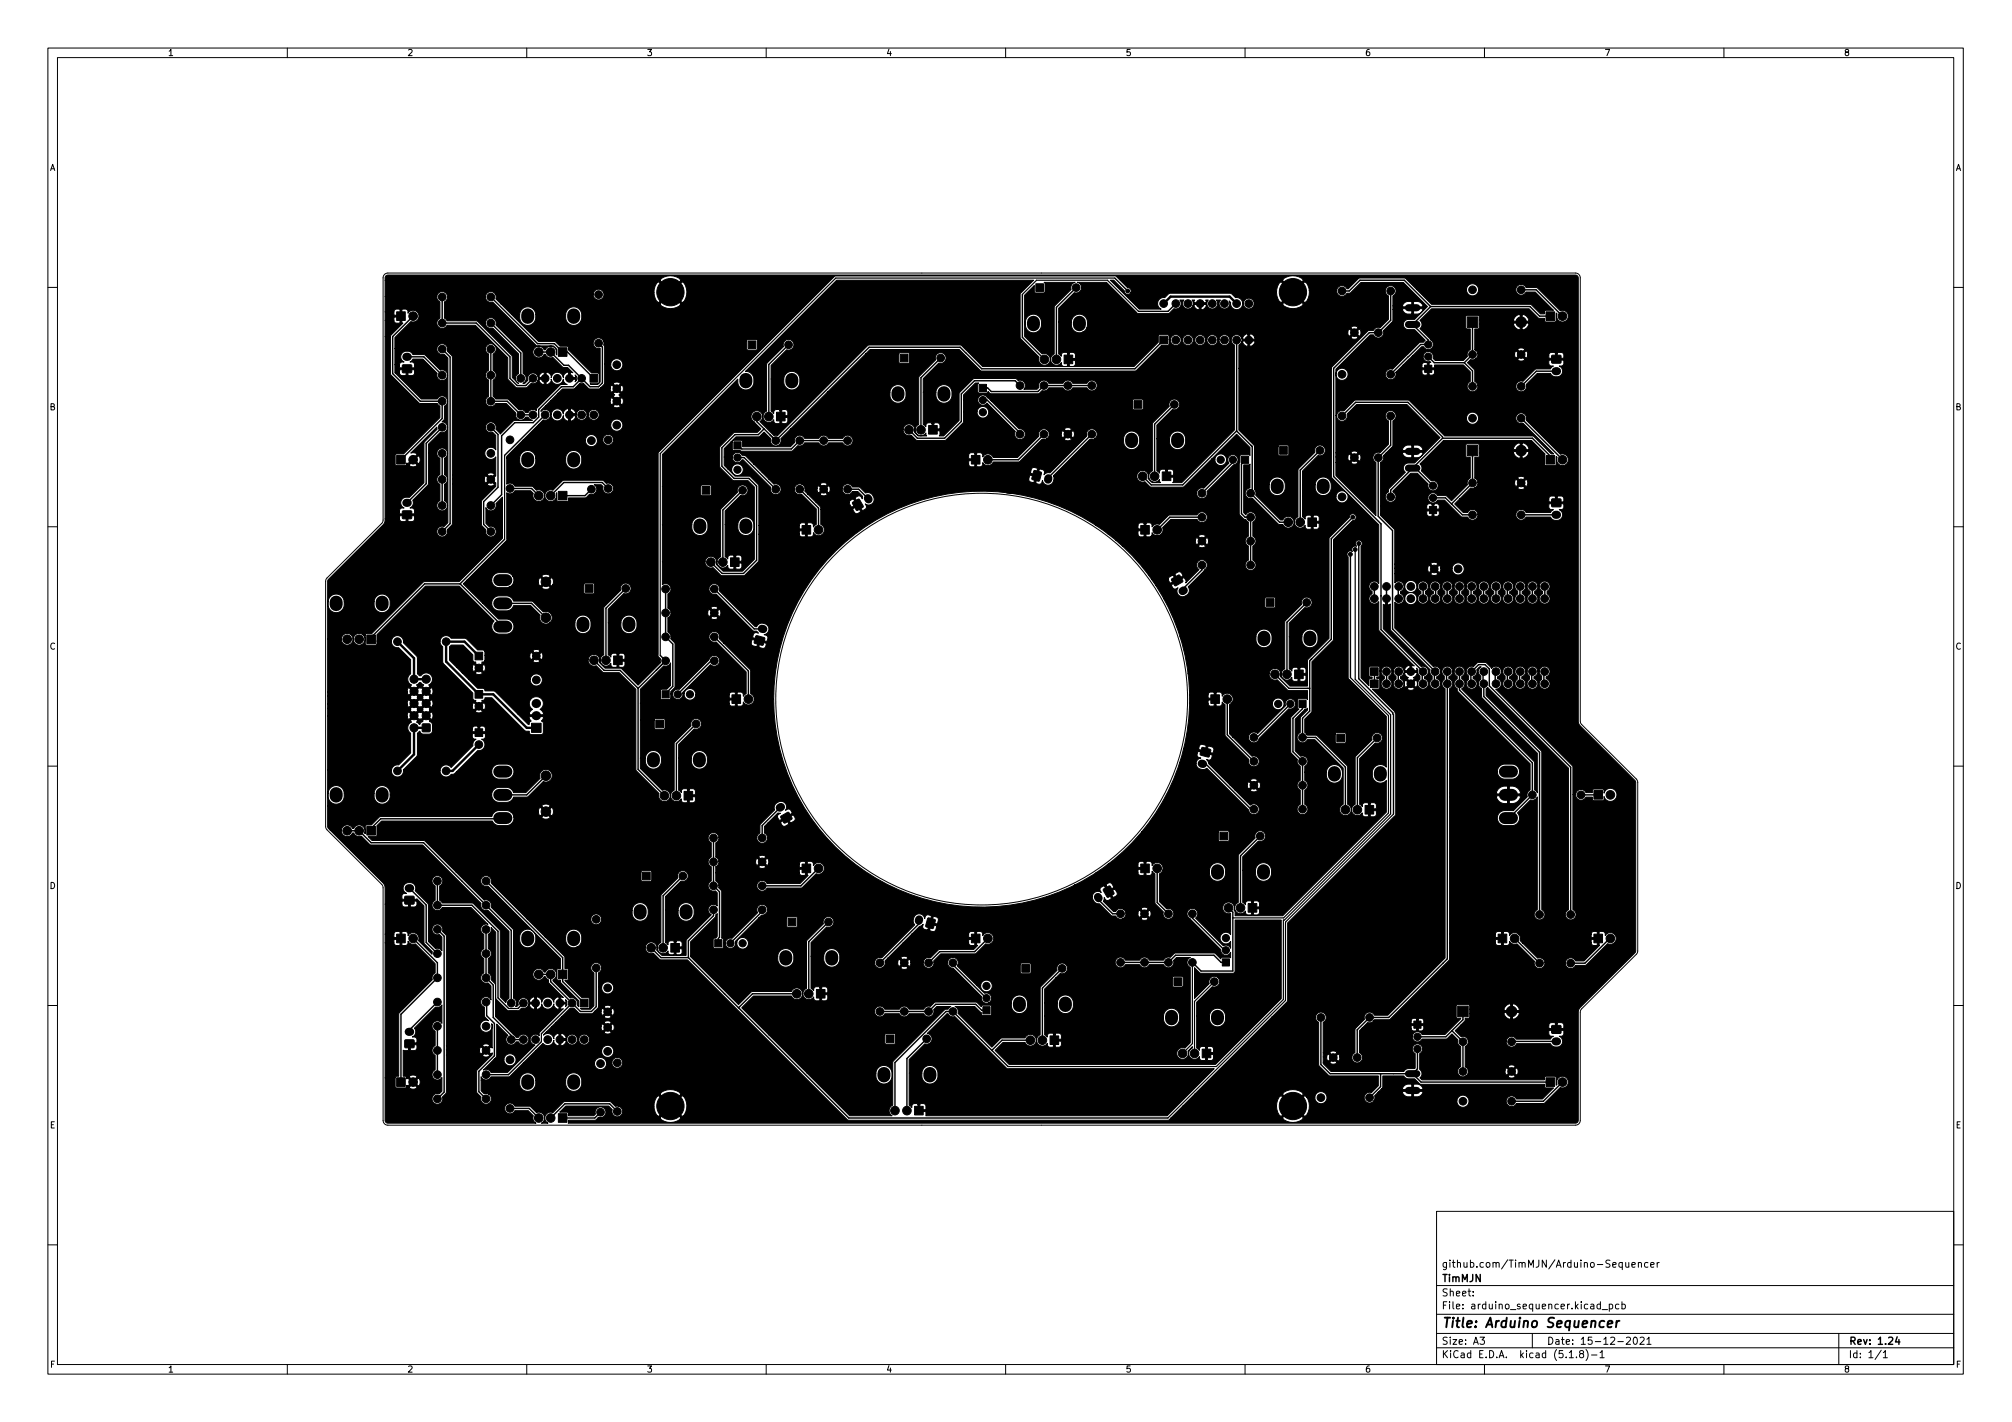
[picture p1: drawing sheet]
<svg xmlns="http://www.w3.org/2000/svg" width="420mm" height="297mm" viewBox="0 0 420 297" stroke-linecap="round" stroke-linejoin="round" font-family="sans-serif">
<defs><g id="words">
<text font-size="2.8" x="301" y="277.3">Title: Arduino Sequencer</text>
<g font-size="2.1">
<text x="301" y="267.8">TimMJN</text>
<text x="301" y="264.8">github.com/TimMJN/Arduino-Sequencer</text>
<text x="301" y="273.5">File: arduino_sequencer.kicad_pcb</text>
<text x="301" y="270.8">Sheet:</text>
<text x="301" y="280.9">Size: A3</text>
<text x="323" y="280.9">Date: 15-12-2021</text>
<text x="386" y="280.9">Rev: 1.24</text>
<text x="301" y="283.7">KiCad E.D.A. kicad (5.1.8)-1</text>
<text x="386" y="283.7">Id: 1/1</text>
</g>
<g font-size="1.8">
<text x="35" y="11.7">1</text>
<text x="85" y="11.7">2</text>
<text x="135" y="11.7">3</text>
<text x="185" y="11.7">4</text>
<text x="235" y="11.7">5</text>
<text x="285" y="11.7">6</text>
<text x="335" y="11.7">7</text>
<text x="385" y="11.7">8</text>
<text x="10.3" y="35.7">A</text>
<text x="408.3" y="35.7">A</text>
<text x="10.3" y="85.7">B</text>
<text x="408.3" y="85.7">B</text>
<text x="10.3" y="135.7">C</text>
<text x="408.3" y="135.7">C</text>
<text x="10.3" y="185.7">D</text>
<text x="408.3" y="185.7">D</text>
<text x="10.4" y="235.7">E</text>
<text x="408.4" y="235.7">E</text>
<text x="10.4" y="285.7">F</text>
<text x="35" y="286.7">1</text>
<text x="85" y="286.7">2</text>
<text x="135" y="286.7">3</text>
<text x="185" y="286.7">4</text>
<text x="235" y="286.7">5</text>
<text x="285" y="286.7">6</text>
<text x="335" y="286.7">7</text>
<text x="385" y="286.7">8</text>
<text x="408.4" y="285.7">F</text>
</g>
</g></defs>
<g fill="none" stroke="#000" stroke-width=".21">
<path d="M10 10h400v277h-400zM12 12h396v273h-396zM60 10v2M110 10v2M160 10v2M210 10v2M260 10v2M310 10v2M360 10v2M80.3 57.3l.7-.3h248a1 1 0 0 1 1 1v92.7l.3 .6 11.5 11.5 .2 .6v35.4l-.3 .5-11.6 11.8-.1 22.9a1 1 0 0 1-1 1h-248a1 1 0 0 1-1-1v-48.7l-.3-.6-11.4-11.4-.3-.6v-51.3l.3-.7 11.4-11.4 .3-.5v-50.8zM10 60h2M408 60h2"/>
<path d="M10 110h2M408 110h2M10 160h2M408 160h2M10 210h2M408 210h2M300 253h108v32h-108zM10 260h2M300 278.5h108M300 274.5h108M300 268.5h108M307.6 270.6v.1"/>
<path d="M307.6 269.8v.1M309.1 279.3h.9l-.5 .6 .4 .1v.7l-.2 .1-.6-.1M320 278.5v3M334.2 272.5l-.4-.1-.3 .3 .1 .6h.6M334.2 271.9v1.5M334.6 273.6h1.1M336.1 272.5l.4-.1 .3 .3-.2 .6h-.5M336.1 272.4v1.5M338.1 272.5l-.5-.1-.2 .3 .1 .6h.6M338.7 272.5l.4-.1 .3 .3-.1 .6h-.6M338.7 271.9v1.5M339.5 263.7l.1 .9 .3 .1 .2-.1"/>
<path d="M339.6 279.5l.6-.2 .3 .4-.9 1.1h.9M340.1 263.7v1M340.8 264.2l.7-.1-.1-.3-.4-.1-.2 .2 .1 .7h.5M341.2 279.5l.2-.2a.8 .8 0 0 1 .5 .8 .8 .8 0 0 1-.5 .7l-.2-.1-.1-.5zM342.1 263.9l.2-.2 .4 .1 .1 .9M342.1 263.7v1M342.5 279.5l.6-.2 .2 .4-.9 1.1h.9M343.9 279.7l.5-.4v1.5M344.1 263.8l-.4-.1-.3 .3 .2 .6h.5M344.7 264.2l.7-.1-.1-.3-.4-.1-.2 .2 .1 .7h.5M346.1 263.7v1M346.5 263.7l-.4 .3"/>
<path d="M384 278.5v6.5M408 260h2M60 285v2M110 285v2M160 285v2M210 285v2M260 285v2M300 281.5h108M310 285v2M327.7 282.5l.4-.4v1.5M327.7 283.6h.9M329.2 283.5v.1"/>
<path d="M330.1 282.8l-.3-.3 .1-.2 .2-.2 .5 .1 .1 .2-.1 .2-.6 .2-.2 .2 .1 .5 .2 .1h.3l.3-.3v-.3l-.3-.2M331.2 281.9a1.72 1.72 0 0 1 0 2.3M332.3 283h1.2M334.1 282.5l.5-.4v1.5M334.1 283.6h.9M343.9 280.8h.9M360 285v2M392.8 282l-1.2 2M393.3 282.5l.4-.4v1.5M393.3 283.6h.8"/>
<circle cx="205" cy="146" r="43"/>
</g>
<g fill="none" stroke="#000" stroke-width=".3">
<path d="M232.8 58.1l2.7 2.7M85 74.5h3.5l3.8 3.9M86.3 66l-4.3 4.3v7.7l5.8 5.8h4.5v3.6l-8.6 8.6M92.3 62v5.5h7.1l7.1 7v4.5l1.5 1.5h1.8l1.5-1.5M92.3 72.9l1.7 1.7v34.8l-1.7 1.6M102.5 72.9v10.9h3.4l2.9 2.9h2.5M102.5 62l9.7 9.8h3.6l1.7 1.7h1l5.5 5.5M102.5 67.5l6.3 6.2v5.3M121.5 79l-1.8 1.8h-2.5l-4.7 4.7v1.6l-1.2 1.2h-3.8l-2.7 2.7v12.3l-2.3 2.3M125 71.7l.8 .8v7.5l-.8 .8h-1.8l-4.5-4.5h-.9l-2.8-2.8h-2.5M164.7 72l-4.1 4.1v10.9M196.4 74.8l-4.1 4.1v10.9"/>
<path d="M201.6 73.7h.1M213.5 61.5v9l4.6 4.6M224.7 60.1l-4.1 4.1v10.9M243 71l-6 6h-32l-4.5-4.5h-19l-19.5 19.5-4-3.9v-1.1M245.5 63.4l-1.6 1.6h-6.1M258.2 71v19M280.3 60.8h1.4l2.3-2.3h9.3l5.4 5.5M290.4 60.8v6.1l-2.6 2.6h-1.8l-7.5 7.4v22.6l9.9 9.9v22.1l8.8 8.8M298.6 74.8l.9 1h6.3M298.7 64h20.8l2 2h2.3M298.7 64l-3.7 3.8 3.2 3.2v1h-1.5l-6.3 6.2M305.8 75.8l1.7 1.7v3.2"/>
<path d="M307.5 67.3v6.8l-1.7 1.7M317.7 60.5h3.1l5.5 5.5M325 77.5h-4.2l-3.1 3.2M92.3 94.7v10.9M92.3 89.3l-3.3 3.3v8.4l-4 4M102.5 89.3l1.5 1.5v11l-3 3v4.7l1.5 1.5M113.8 86.7l-8.4 8.4M154 95.6h1.4l6.6 6.5M159.6 89.6l-1.3 1.2h-4.8l-2.7 2.7v3.9l2.5 2.5h3.1l1.6 1.6v15.5l-2.8 2.8h-4.4l-2.3-2.4M177 92h-10l-1.7 1.8h-10.4l-.9-.8M205.3 83.6h.9l6.8 6.8v.3M213 80.2v.3l-1-1h-8.5l-2.8 2.8v5.7l-3.4 3.5h-5.7l-1.8-1.7"/>
<path d="M218 90.7l-5.3 5.3h-6.4M228 80.5h-10l-1.3 1.3h-9.7l-.7-.8h-1M228 90.7l-9.1 9.1v.2M245.2 84.5l-4.1 4.1v10.9M257.5 96v.6l-6.5 6.4M258.2 90l3.2 3.2M258.2 90l-11.2 11.3h-6.6l-1.8-1.8M260 96l-.7 .9v10.4l.7 .7h1.2v10M261.2 93l.2 .2M261.4 93.2l.1 .1v9.4l-.3 .3 6 6.1h1.8M275.6 94.1l-4.1 4.1v10.9M280.3 86.9l2.8-2.9h10.9l7.2 7.3v.2"/>
<path d="M290.4 86.9v6.1l-2.6 2.6v12.2l3 3v20.6l8.9 8.9M295 97.8h.6l3.7 3.7M301.2 91.5l-10.8 10.9v1.4M301.2 91.5h18.8l3.8 3.8v.7M307.5 94.1v6.8l-4.4 4.4M317.7 87.4l8.6 8.6M105.4 112.7l-9.3 9.3M106.5 102h4.5l1.5 1.5M123.5 102.2l-1.3 1.3h-4.7M127 102l-1.2-1.2h-8l-2.8 2.7M155.1 102.4l-4.2 4.1v10.9M167 102.2l3.9 3.9v4.6"/>
<path d="M177 102.2h2.3l2 2M251 108h-6.7l-2.7 2.7M251 118v1l-3.9 4v.4M282 115.8v25.7M282.5 108l-4.5 4.5v21l-4.5 4.5v10.5l-1.5 1.5v4h2.7l6.3 6.2v8.9M283.8 113.5v28.3l7 7.1 .2 .4v20.8M299.3 104h2.5l3.6 3.5h2.1M317.7 107.5h7.3M96.1 122l8.9 8.9M96.1 122h-7.4l-11.2 11.1v.4M105 126h6l3 3M124 137.9l2.2 2.1h3.3l3.7 3.8"/>
<path d="M130.7 122.9l-4.2 4.1v10.9M137.9 136.9l1.1 1.1-5.8 5.8M139 123v10l1.5 1.5v8.9l-1.5 1.5v.1M149.2 133l7.1 7.2v5.8M149.2 138h-.7l-7 7M149.2 123l8.3 8.4h1.8M272.9 125.9l-4.2 4.1v10.9M287 122.6v2.6M289.5 122.5v2.5M292 122.5v2.5M297.2 122.5v2.5M299.8 122.5v2.5"/>
<path d="M302.2 122.6v2.6M304.8 122.5v2.5M307.2 122.5v2.5M309.8 122.6v2.6M312.4 122.5v2.5M314.8 122.5v2.5M317.4 122.5v2.5M320 122.6v2.6M322.6 122.5v2.5M133.2 143.8v16.9l5.6 5.5M145.4 151.2l-4.2 4.1v10.9M251.1 159.5h.7l9.4 9.5h.6"/>
<path d="M256.3 146v7.5l5.5 5.5M266.3 140.9l2.9 2.9h4.3M269.5 147l-7 7h-.7M272 147v1l-2 2v7l2 2v10M287 140.3v2.5M287.6 154.1l-4.1 4.2v10.8M289.6 140.3v2.5M292 140.5v2.5M297 140.5v2.5M299.5 140.3v2.5M302.1 140.3v2.5M302.2 142.8v57.5l-12.2 12.2h-4l-2.6 2.6v5.8"/>
<path d="M304.8 140.3v3.8l15.2 15.3v6.6l-5 4.9M307.2 140.3v2.5M307.3 140.3l1.5-1.5h1.3l.9 .9v3.6l17 17v30.7M309.2 140.3h.5v2.5M309.9 142.8v2.7l11.6 11.6v33.9M312.2 140.3v2.5M314.8 140.3v2.5M317.3 140.3v2.5M319.9 140.3v2.5M322.4 140.3v2.5M72.5 173.5h2.5l2.5 2.5h10.9l18.4 18.4v15.1M105 170.9l-.2 .1h-25.3l-2 2"/>
<path d="M114 162l-4 4h-5M149 175v10l1.2 1.3v9.5l-.2 .2v1M163 168.6l-3.8 3.8v2.6M263.2 174.6l-4.2 4.2v10.8M330.2 166h3.6M85.5 185.5l3.5 3.5v7.9l2.3 2.3M86.3 196l5 5.1v3.2l-7.6 7.6v14.1M91.3 184v5.1h7.3l5.4 5.4v13.9l2.2 2.3M91.3 194.1l1.4 1.5v32.5l-1.4 1.4M101.5 194.1v10.2l1.5 1.5v6.7l3.8 3.8v.9h2.5M101.5 184l16 16v5l4.5 4.5M136 198l2 2h5.8"/>
<path d="M142.6 183l-4.1 4.1v10.9M149 190v1.3l-5.2 5.2v3.5M159.2 190v.4l-6.7 6.6M170.9 181.4l-3.6 3.6h-8.1M173 192.6l-4.1 4.1v10.9M191.9 192.2v.8l-8.2 8.1M206.3 196l-2.8 2.8h-7.2l-2.4 2.3M229.3 187.5v.4l3 3h1.7M241.6 181.4v7.1l2.4 2.4M249 190.9v.9l6.7 6.7h.3M256.6 189.6l.8 .9v12.3h-6.6l-1.8-1.8M316.3 196l5.2 5.2"/>
<path d="M336.3 196h-.2l-5.1 5.2h-3M91.3 214.4v10.1M91.3 209.3l-5.8 5.9v.3M101.5 209.3l.1 .1v2.8l1.6 1.6v6.7l-3.2 3.3v4.2l1.5 1.5M109.3 209.5l-1.1 1.2M113.1 217.6l-6.9 6.9h-4.7M119.5 209.5l-6.4 6.4M124.5 202.2v8.1l-1 1h-2.3l-6.2-6.2v-1.6h-2.5M143.8 200l10.4 10.5M154.2 210.5l23.1 23h66.6M166.4 207.6h-9.2l-3 2.9M193.5 217l-4.1 4.1v10.9"/>
<path d="M199 201.1v.4l7 7M206 211h-1l-1.3-1.2h-8.3l-1.5 1.5h-10.2M207.1 219.4l-8.1-8.1h-1.4l-10.7 10.7v10M207.1 219.4l3.4 3.4M215.2 217.3h-5.9l-2.2 2.1M221.8 202.3l-4.1 4.1v10.9M234 201h10l1.5-1.5h8l1.5 1.5h1M275.8 212.5v9.9l1.9 1.9h17.3M296 219.1v4.2l-1 1M303.2 215.3l2.3 2.3v6.2M305.5 211.3v1.7l-3.6 3.6h-5.9M325 217.5l-9.3 .1"/>
<path d="M106.5 231.5h4l2 2M125.4 232.3l-1.2 1.2h-6.7M128.9 232.2l-1.6-1.6h-9.3l-3 2.9M288.4 224.3l-.1 2.7-2.3 2.3M295 224.3l1.8 1.7h27M326.3 226l-4 4h-6.6M396.2 279.2l-.4 1.1h1M396.5 279.8v1"/>
</g>
<path d="M335.7 276.6l1-.2v-.4l-.6-.1-.3 .3-.1 .9h.8M337.6 275.9l-.1 1.3M338.2 275.9l-.4 .1-.2 .3" fill="none" stroke="#000" stroke-width=".4"/>
<g fill="#000" stroke="#000" stroke-width=".21">
<path d="M80.6 57.6l.4-.1h248l.5 .3 .1 92.9 .4 .9 11.6 11.7v35.3l-.2 .5-11.4 11.3-.3 .5-.1 23.1-.2 .4-.4 .2h-210.3v-.6h5.5l.7-.5h12.9l.3 .4a3.1 3.1 0 0 0 4.1-.4l-2.2-2.2-2.2 2.2h-12.9l.1-.1a1.12 1.12 0 0 0 1.5-.9 1.12 1.12 0 0 0-1.2-1.3 1.12 1.12 0 0 0-.9 1.5l-.4 .4h-5.3v-.5l-.2-.3h-1.6l1.3-1.3h8.9l.7 .8a1.12 1.12 0 0 0 .8 1.4 1.12 1.12 0 0 0 1.4-.7 1.12 1.12 0 0 0-.8-1.4h7.4l.2 1.3 .3 .5 .4 .3 2.2-2.2h.6l2.2 2.2a2.95 2.95 0 0 0 0-4.4l-2.2 2.2h-.6l-2.2-2.2-.4 .4-.3 .6-.2 1.3h-8.1l-.9-.9-.3-.1h-9.4l-2.4 2.3h-.1a1.22 1.22 0 0 0-1.5 .7 1.22 1.22 0 0 0 .5 1.5h-1.3a1.22 1.22 0 0 0 .5-1.6 1.22 1.22 0 0 0-1.6-.6l-1.3-1.3-3.2-.1a1.12 1.12 0 0 0-1.7-.3 1.12 1.12 0 0 0 0 1.7 1.12 1.12 0 0 0 1.7-.4h2.8l1.1 1.1a1.21 1.21 0 0 0 .5 1.5l-31.2-.1-.3-.5v-8.9h2.1v1.8l.2 .3 1.9 .1 .9-.2a.98 .98 0 0 0 1.6 0l-.8-.8-.8 .8h-.6v-.4l.3 .1 .8-.8h.5l.8 .8 .3-.1 .1-.8-.1-.6-.3-.1-.8 .8h-.5l-.8-.8-.3 .2v-.4h.6l.8 .8 .8-.8-.1-.3-.9-.1-.5 .1-.1 .3-1.3-.2v-5.4l1 .1 .1-.2v-1.1h.4v1.1l.1 .2h.7a.57 .57 0 0 0 .6-.6v-.5l-.2-.2h-1.6v-.4h1.6l.2-.1-.2-.9-.8-.2a1.17 1.17 0 0 0 .4-1.8l4.5-4.4h.7l.6-.5v3.9a1.12 1.12 0 0 0-1.8-.2 1.12 1.12 0 0 0 .4 1.8l-.1 3a1.12 1.12 0 0 0-.6 1.1 1.12 1.12 0 0 0 .7 .9l-.1 3.1a1.12 1.12 0 0 0-.3 1.7 1.12 1.12 0 0 0 1.8-.1v2.8l-.6 .6a1.12 1.12 0 0 0-1.5 .9 1.12 1.12 0 0 0 1.3 1.3 1.12 1.12 0 0 0 .9-1.6l.8-1v-7.7h7.6a.88 .88 0 0 0 1.4 0l-.7-.7-.7 .7h-7.6v-1.1h6.9l.2 .8 .2 .1 .7-.8-.7-.7-.2 .1-.2 .5h-6.9v-.9h7.6l.7 .8 .7-.8-.1-.2-.5-.1a.75 .75 0 0 0-.8 .3h-7.6v-22.8l-.8-1.1a1.12 1.12 0 0 0-.9-1.5 1.12 1.12 0 0 0-1.3 1.3 1.12 1.12 0 0 0 1.5 .9l.6 .6v2.8a1.1 1.1 0 0 0-1.3-.4l-1.5-1.5-.1-7.8-2.7-2.8a1.26 1.26 0 0 0-1.4-1.7 1.26 1.26 0 0 0-.8 2l.4 .2h-.5l-.4 .3-.1 .8 .2 .1h2.8l.1-.1 1.5 1.5v7.8l1.8 1.8-.1 .5-2.8-2.8a1.22 1.22 0 0 0-.6-1.6 1.22 1.22 0 0 0-1.6 .5 .66 .66 0 0 0-.6-.8h-.5l-.2 .1v2.7l.2 .1h.6a.67 .67 0 0 0 .5-.9 1.21 1.21 0 0 0 1.5 .6l4.2 4.1v1.9a1.11 1.11 0 0 0-.6 1.4l-7 7.1v13.1h-.6l-.2 .3h-2.1v-28.2h1.9l.3 .6h.8l.1-.1v-1.2h-1.1l-.1 .2v.5h-1.9v-1.8h1.9v.6l.1 .1h1.1v-1.1l-.1-.1h-.6a.57 .57 0 0 0-.5 .5h-1.9v-6.2h3.5l.4 .5 .9 .1 .1-.2v-1.1h.4v1.1l.1 .2h.7a.57 .57 0 0 0 .6-.6v-.5l-.2-.2h-2.8l-.2 .2v.5h-3.5v-3.5l-.2-.8-11.2-11.2h2.3v.3a1.22 1.22 0 0 0 1 1 1.22 1.22 0 0 0 1.3-.7l.3 .1a1.21 1.21 0 0 0 1.6 .6l1.9 1.8h10.9l12.2 12.2a1.12 1.12 0 0 0 .2 1.2 1.12 1.12 0 0 0 1.2 .2l4.4 4.4v14l-.4 .3-.3 .6-1.1-1.2-.1-13.9-5.7-5.6-6.3-.1-.6-.5v-3a1.12 1.12 0 0 0 .4-1.8 1.12 1.12 0 0 0-1.7 0 1.12 1.12 0 0 0 .4 1.8l-.1 3a1.12 1.12 0 0 0-.2 1.8 1.12 1.12 0 0 0 1.8-.3h6l3.5 3.5a1.12 1.12 0 0 0-1.4 .6 1.12 1.12 0 0 0 .5 1.5v3a1.12 1.12 0 0 0-.6 1 1.12 1.12 0 0 0 .6 1v3.1a1.12 1.12 0 0 0-.5 1.4 1.12 1.12 0 0 0 1.4 .6l.6 .7v2.9a1.12 1.12 0 0 0-1.8-.3 1.12 1.12 0 0 0 .5 1.8v1.9l.8 .9h-.1a1.27 1.27 0 0 0-1.7 1.1 1.27 1.27 0 0 0 1.5 1.3 1.27 1.27 0 0 0 1-1.7l.1 .1v4.9l-.3-.2-.7 .7 .7 .8 .3-.3v.4l-3.3 3.4v4.4l1 1a1.12 1.12 0 0 0 .5 1.5 1.12 1.12 0 0 0 1.5-.5 1.12 1.12 0 0 0-.4-1.5h35.7l2.2 2.2 2.2-2.2-.3-.5a3.1 3.1 0 0 0-4.1 .5h-35.7l-.5-.2-.5 .1-.6-.7v-2.1h8a1.76 1.76 0 0 0 1.7 2.3 1.76 1.76 0 0 0 1.7-2.3h6.2v.7a1.73 1.73 0 0 0 2.1 1.5 1.73 1.73 0 0 0 1.3-2.2 1.68 1.68 0 0 0-1.7-1.6 1.68 1.68 0 0 0-1.7 1.6h-6.2v-.3a1.68 1.68 0 0 0-1.8-1.3 1.68 1.68 0 0 0-1.6 1.6h-8v-.8a1.12 1.12 0 0 0 1 .7 1.12 1.12 0 0 0 1-.7h3.9l2.9-2.9h14.8a1.27 1.27 0 0 0 1.4 1.4 1.27 1.27 0 0 0 1.1-1.5h1.2v.2a1.12 1.12 0 0 0 1.7 .9 1.12 1.12 0 0 0 0-1.9 1.12 1.12 0 0 0-1.7 .8l-1.2-.1a1.27 1.27 0 0 0-1.3-.9 1.27 1.27 0 0 0-1.2 1.1h-14.8l2.5-2.5h13.8v.2a1.27 1.27 0 0 0 2 1 1.27 1.27 0 0 0 0-2.2 1.27 1.27 0 0 0-2 1h-13.8l1.6-1.6a1.33 1.33 0 0 0 1.3 .5 1.33 1.33 0 0 0 1-1.1 .88 .88 0 0 0 1 1.1v-1.1h.4v1.1l.2 .1 .5-.3a.75 .75 0 0 0 .3-.9h-1.4v-.3h1.6v.3a1.12 1.12 0 0 0 1.3 1 1.12 1.12 0 0 0 1-1.3h.3v.3a1.12 1.12 0 0 0 1.7 .8 1.12 1.12 0 0 0 0-1.9 1.12 1.12 0 0 0-1.7 .8h-.3l-.1-.2a1.12 1.12 0 0 0-1.2-.8 1.12 1.12 0 0 0-1 1h-1.6v-1.1h.4v1.1h1l.1-.2-.2-.5a1.03 1.03 0 0 0-1.3-.4 .88 .88 0 0 0-1 1.1 1.33 1.33 0 0 0-2.2-.7l.5-.7h12.2v.2l.6 .2a.75 .75 0 0 0 .8-.4l-.7-.7-.7 .7h-12.2l1.2-1.1h10.3l.2 .8h.2l.7-.7h.6l.7 .7a.88 .88 0 0 0 0-1.4l-.7 .7h-.6l-.7-.7-.2 .1-.2 .5h-10.3l.8-.9h10.2l.7 .7 .7-.7-.1-.2-.5-.2a.75 .75 0 0 0-.8 .4h-10.2l1.3-1.2h8.9v.2l.6 .1a.75 .75 0 0 0 .8-.3l-.7-.8-.7 .8h-8.9l1.8-1.8h.7l1.3 1.1h2.5l.6-.5h1.3l.2 .8 .2 .1 .7-.7h.6l.7 .7a.88 .88 0 0 0 0-1.5l-.7 .8h-.6l-.7-.8-.2 .1-.2 .5h-1.3l.8-.8h1.2l.7 .7 .7-.7a.88 .88 0 0 0-1.4 0h-1.2v-4.2h.6a1.27 1.27 0 0 0 1.7 1.4 1.27 1.27 0 0 0 .5-2.2 1.27 1.27 0 0 0-2.1 .6l-.1 .2h-.6v-3a1.12 1.12 0 0 0 .4-1.7 1.12 1.12 0 0 0-1.8 0 1.12 1.12 0 0 0 .4 1.7v6.9l-.7 .7h-1.9l-.2-.1h1.6l.3-.2v-1.9l-.2-.2h-1.4l-3.5-3.6 .7-.2v-2l-.2-.3h-.5l-.1-2.4-4.1-4.2h4.3a1.77 1.77 0 0 0 2.3 2.2h14.4v.2a1.22 1.22 0 0 0 1.6 1l1.5 1.4h5.7l33.6 33.5h66.7l.7-.5h23.2l.3 .4a3.1 3.1 0 0 0 4.1-.4l-2.2-2.2-2.2 2.2h-23.2l2.4-2.4h19.6l.2 1.3 .3 .5 .4 .3 2.2-2.2h.6l2.2 2.2a3.1 3.1 0 0 0 .4-4h1.7v.2a1.27 1.27 0 0 0 1.9 1 1.27 1.27 0 0 0 0-2.2 1.27 1.27 0 0 0-1.9 1h-1.7l-.4-.4-2.2 2.2h-.6l-2.2-2.2-.4 .4-.3 .6-.2 1.3h-19.6l2.5-2.5h18.3l2.2 2.2 2.2-2.2a2.95 2.95 0 0 0-4.4 0h-18.3l16.1-16.2h9.1l.1 .7 .6 .5v9l2.3 2.1 10.1 .1v2l-1.4 1.4a1.12 1.12 0 0 0-1.4 .6 1.12 1.12 0 0 0 .4 1.5 1.12 1.12 0 0 0 1.5-.4h17.3v.3a1.27 1.27 0 0 0 2 .9 1.27 1.27 0 0 0 0-2.1 1.27 1.27 0 0 0-2 .9h-17.3l.2-.5v-.5l.7-.7h5.1l.3 .6a1.74 1.74 0 0 0 1.6 .3v-1.1h.4v1.1h.9l.5-.2 .5-.7-.1-.2h-4l-.1 .2h-5.1l.8-.8h4.3l.1 .2h1.8v-1.1h.4v1.1h1.8a.97 .97 0 0 0-.9-1.1h-1.3a1.57 1.57 0 0 0-1.9 .7v.2h-4.3l.2-.4v-2.2h4.4l.3 .4 .4 .1 1.5 .1 1 1 .4 .1h25.7v.5l.2 .2 1.7 .1-2.3 2.3h-5.4a1.12 1.12 0 0 0-1.7-.4 1.12 1.12 0 0 0 0 1.7 1.12 1.12 0 0 0 1.7-.4h5.8l3.3-3.3h.1a1.22 1.22 0 0 0 1.6-1.1 1.22 1.22 0 0 0-1.4-1.3 1.22 1.22 0 0 0-.9 1.7l-.2 .2v-1.6l-.3-.3h-2l-.2 .3v.5h-25.6l-.4-.5a1.25 1.25 0 0 0 0-1.8v-3.2a1.07 1.07 0 0 0 .3-1.7 1.07 1.07 0 0 0-1.6 .1 1.07 1.07 0 0 0 .3 1.6v3l-.1 .1-1.7 .1-.5 .5h-15.3l-1.6-1.6v-.3h1.4a.88 .88 0 0 0 1.4 0l-.7-.7-.7 .7h-1.4v-1.1h.7l.2 .8h.2l.8-.7h.5l.7 .7a.74 .74 0 0 0 .4-.8h2.5v.2a1.12 1.12 0 0 0 1.8 .8 1.12 1.12 0 0 0-.2-1.9v-3.4h11a1.07 1.07 0 0 0 .8 1.1 1.07 1.07 0 0 0 1.3-.6h5l1.2-1 1.2 1.2a1.11 1.11 0 0 0 .6 1.4v4.2a1.12 1.12 0 0 0-.5 1.5 1.12 1.12 0 0 0 1.5 .5h8.9l.1 .2 .5 .2a.75 .75 0 0 0 .9-.4l-.7-.7-.8 .7h-8.9l.5-.5 .1-.6h7.7a.75 .75 0 0 0 .4 .8l.7-.7h.5l.8 .7h.2l.1-.5a.75 .75 0 0 0-.3-.9l-.8 .7h-.5l-.7-.7-.3 .1-.1 .5h-7.7l-.2-.6-.4-.3h8.9l.8 .8 .7-.8a.88 .88 0 0 0-1.5 0h-8.9v-4.2l.5-.5 .1-.6h7.9v.2a1.12 1.12 0 0 0 1 1 1.12 1.12 0 0 0 1.2-.7h7.1l.1 .2a1.28 1.28 0 0 0 1.9 .3 1.28 1.28 0 0 0 0-1.9l-.2-.1h.4a.58 .58 0 0 0 .6-.6v-.5l-.2-.2h-2.8l-.2 .2 .1 .8 .4 .3h.5l-.6 .6h-7.2l-.1-.2a1.12 1.12 0 0 0-1.2-.4 1.12 1.12 0 0 0-.8 1h-7.9v-.2a1.12 1.12 0 0 0-1.5-.7l-1.2-1.3 1.1-1.1h18.4v.5l.2 .1h1.2v-1h.4v1h1.2l.2-.1v-.5a.58 .58 0 0 0-.6-.6h-.7l-.1 .2-1.3-.2-.3 .2-.2 .4h-18.4l.9-.9 .1-.6 .9-.1v-.9h7.1l.4 .7 .8 .5 .3-.1v-1.3h.3v1.3a1.18 1.18 0 0 0 1.4-1.3h-3.1l-.1 .2h-7.1v-.9h7.1l.1 .3h1.4v-1.3h.3v1.3h1.4l.1-.3a1.44 1.44 0 0 0-1.8-1 1.31 1.31 0 0 0-1.5 1h-7.1v-.7l-.2-.2h-2.4l-.2 .3v2.2l.2 .3h.7v.1l-3.3 3.3h-4.8a1.07 1.07 0 0 0-1.1-.6 1.07 1.07 0 0 0-.9 1h-11v-1.2l.5-.5h10.3a.57 .57 0 0 0 .5 .6l.6-.2v-1h.4v1l.1 .2 .9-.2 .1-.8-.1-.2h-2.4l-.1 .6h-10.3l1.2-1.2h.7l.5-.3h7.9l.1 .5h1v-.9h.4v.9h1l.1-.1v-.6l-.3-.3-1.2 .1-.6-.2a.57 .57 0 0 0-.5 .6h-7.9l.2-.3 3.3-.1 12.3-12.3 .1-.3v-3.4h9.6l.3 .6h.8l.2-.1v-1.2h-1.2l-.1 .2v.5h-9.6v-1.8h9.6v.6l.1 .1h1.2v-1.1h.3v2.7l.2 .1h.6a.65 .65 0 0 0 .5-.9 1.21 1.21 0 0 0 1.6 .5l3.6 3.8a1.12 1.12 0 0 0 1 1.4 1.12 1.12 0 0 0 1.2-1.2h4.3v.2a1.12 1.12 0 0 0 .9 1 1.12 1.12 0 0 0 1.2-.6l2.2-.1 4.5-4.5 .2 .1a1.22 1.22 0 0 0 1.5-.7 1.22 1.22 0 0 0-.6-1.6 1.22 1.22 0 0 0-1.6 .5 .66 .66 0 0 0-.5-.8h-.6l-.2 .1 .1 2.8-3.2 3.2h-1.8a1.12 1.12 0 0 0-1.2-.6 1.12 1.12 0 0 0-.9 1h-4.3v-.2a1.12 1.12 0 0 0-1.5-.8l-3.2-3.2h14.4a.57 .57 0 0 0 .5 .6h.6l.2-.1v-1.2h-1.2l-.1 .2v.5h-14.4l-.5-.4 .1-.8-.4-.6h15.2v.6l.1 .1h1.2v-1.1l-.2-.1h-.6a.57 .57 0 0 0-.5 .5h-15.2a1.22 1.22 0 0 0-1.9 .3 .66 .66 0 0 0-.5-.8h-.6l-.2 .1-1.2-.1-.3 .1-.1 .4h-9.6v-28.6h9.8a1.92 1.92 0 0 0 2.3 1.4v-1.7h.4v1.7h.7a1.5 1.5 0 0 0 1.5-1.7h-4.8l-.1 .3h-9.8v-.9h9.8l.1 .2h2.2v-1.6h.4v1.6h2.2l.1-.2a2.07 2.07 0 0 0-2.7-1.4 1.92 1.92 0 0 0-2.3 1.4h-9.8v-4.4h10l.2 .9 .7 .5 2.2 .2a1.57 1.57 0 0 0 1.5-1.6 1.57 1.57 0 0 0-1.5-1.6l-2.2 .1-.7 .6-.2 .9h-10l.1-17.4a1.12 1.12 0 0 0 .6-1.1 1.12 1.12 0 0 0-.9-1v-.3l.7-.6 .2-.6h.3l.1 .6 .5 .5v.5a1.12 1.12 0 0 0-.6 1 1.12 1.12 0 0 0 .6 1l.1 .7 15.1 15.1v5.4a1.11 1.11 0 0 0-.5 1.4l-3 2.9h-2.1a1.57 1.57 0 0 0-1.2 1.7 1.57 1.57 0 0 0 1.5 1.5l1.9-.1a1.57 1.57 0 0 0 .8-2.6l2.8-2.7a1.11 1.11 0 0 0 1.3-.6v23.5a1.12 1.12 0 0 0-.4 1.8 1.12 1.12 0 0 0 1.8-.1 1.12 1.12 0 0 0-.4-1.7v-33l-11.7-11.7v-1.5l.4-.2 16.8 16.9v29.5a1.12 1.12 0 0 0-.4 1.8 1.12 1.12 0 0 0 1.8-.1 1.12 1.12 0 0 0-.4-1.7v-24.1h.5a1.12 1.12 0 0 0 .9 1.2 1.12 1.12 0 0 0 1.3-.6h1.3l.1 .6 .2 .1 1.9 .1 .2-.2 .1-.7a1.37 1.37 0 0 0 2.1 .8 1.37 1.37 0 0 0 0-2.3 1.37 1.37 0 0 0-2.1 .8l-.1-.7-.2-.2h-1.9l-.2 .2-.1 .6h-1.3a1.12 1.12 0 0 0-1.2-.7 1.12 1.12 0 0 0-1 1h-.5l-.1-5.9-16.1-16.1a1.12 1.12 0 0 0 1.2-.9 1.12 1.12 0 0 0-.8-1.3v-.3l.7-.6 .1-.6h.3l.1 .6 .4 .4-.1 .8a1.12 1.12 0 0 0 0 1.7 1.12 1.12 0 0 0 1.7-.4 1.12 1.12 0 0 0-.7-1.6v-.3l.7-.6 .2-.6h.3l.1 .6 .4 .4-.1 .8a1.12 1.12 0 0 0 0 1.7 1.12 1.12 0 0 0 1.7-.4 1.12 1.12 0 0 0-.7-1.6v-.3l.7-.6 .1-.6h.3l.1 .6 .4 .4-.1 .8a1.12 1.12 0 0 0 0 1.7 1.12 1.12 0 0 0 1.7-.4 1.12 1.12 0 0 0-.7-1.6v-.3l.7-.6 .1-.6h.3l.2 .6 .3 .4-.1 .8a1.12 1.12 0 0 0 0 1.7 1.12 1.12 0 0 0 1.8-.4 1.12 1.12 0 0 0-.7-1.6v-.3a1.12 1.12 0 0 0 .4-2 1.12 1.12 0 0 0-1.9 .8h-.3v-.2a1.12 1.12 0 0 0-1.2-.8 1.12 1.12 0 0 0-1 1h-.3v-.2a1.12 1.12 0 0 0-1.2-.8 1.12 1.12 0 0 0-1 1h-.3l-.1-.2a1.12 1.12 0 0 0-1.2-.8 1.12 1.12 0 0 0-1 1h-.3v-.2a1.12 1.12 0 0 0-.9-.8 1.12 1.12 0 0 0-1.1 .5l-1.3-1.3h-1.6l-.9 .8a1.12 1.12 0 0 0-1.4 .6 1.12 1.12 0 0 0 .4 1.4l-.1 .8a1.12 1.12 0 0 0 0 1.7 1.12 1.12 0 0 0 1.7-.4 1.12 1.12 0 0 0-.7-1.6v-.3a1.12 1.12 0 0 0 .8-1.5l.6-.6h.3a1.07 1.07 0 0 0-.1 1.9l-.1 .8a1.12 1.12 0 0 0 .3 1.8v1.7l.1 .3 11.5 11.5v8.3l-.5-.6-.1-5.9-15.2-15.2a1.2 1.2 0 0 0 0-2.1l.1-.5a1.12 1.12 0 0 0 .1-1.9 1.12 1.12 0 0 0-1.7 .8h-.3l-.1-.2a1.12 1.12 0 0 0-1.7-.6 1.12 1.12 0 0 0 0 1.8l-.1 .8a1.12 1.12 0 0 0 .3 1.8v56.3l-12 12h-2.8a1.12 1.12 0 0 0-1.4-.6 1.12 1.12 0 0 0-.7 1.4l-1.9 2v5l-.4 .3-.3 .6h-2.5l-.2-.5-.2-.1-.7 .7h-.5l-.8-.7-.2 .1-.2 .5h-.7v-.9h1.4l.7 .7 .7-.7v-.2l-.5-.2a.75 .75 0 0 0-.9 .4h-1.4v-6.3a1.12 1.12 0 0 0 .2-2 1.12 1.12 0 0 0-1.8 .8h-9.1l3.3-3.3v-16.3l22.5-22.6 .1-21-.3-.7-4.6-4.6h1.3l.2-.2v-1.7l-.2-.3h-.4v-.3l.6-.1v-1.1h.3l.1 .6 .6 .5v.5a1.12 1.12 0 0 0-.5 1.7 1.12 1.12 0 0 0 1.8 0 1.12 1.12 0 0 0-.4-1.7v-.5l.5-.5 .2-.6h.3l.1 .6 .4 .5v.5a1.12 1.12 0 0 0-.4 1.6 1.12 1.12 0 0 0 1.5 .4h1.3l.1 .2 .5 .2a.75 .75 0 0 0 .8-.4l-.7-.7-.7 .7h-1.3a1.39 1.39 0 0 0 .6-1.1 .75 .75 0 0 0 .4 .9l.8-.8h.5l.7 .8 .2-.1 .2-.5a.75 .75 0 0 0-.4-.9l-.7 .7h-.5l-.8-.7-.2 .1-.2 .5-.3-.6-.4-.3v-.5l.6-.6h.2l.3 .5 .5 .4-.2 .2 .7 .8 .7-.8-.2-.2 .6-.4 .2-.5-.1-.2h-2.4l-.1 .2h-.2v-.8h.2l.1 .2h1v-1l-.2-.1-.6 .4-.3 .5h-.2a1.12 1.12 0 0 0-1.2-.7 1.12 1.12 0 0 0-.9 1h-.3l-.1-.2a1.12 1.12 0 0 0-1.2-.8 1.12 1.12 0 0 0-1 1h-.3v-.8l-.2-.2-1.9 .1-.1 1.8 .2 .3h.5v.3h-.5l-.2 .2v1.4l-1.7-1.7v-27.5a.73 .73 0 0 0 0-1.1 .73 .73 0 0 0-1 .1 .73 .73 0 0 0 .1 1 .72 .72 0 0 0-.9 .2 .72 .72 0 0 0 0 .9 .72 .72 0 0 0-1 .1 .72 .72 0 0 0 .1 1v25.3l8 8.1v10.5a1.75 1.75 0 0 0-2.2-.2 1.75 1.75 0 0 0-.7 2 1.68 1.68 0 0 0 1.1 1.5 1.68 1.68 0 0 0 1.8-.5v6.7l-21.6 21.6h-10v-.8l-.2-.4 .1-.6a1.22 1.22 0 0 0 .8 1.3 1.22 1.22 0 0 0 1.5-.5 .63 .63 0 0 0 .5 .8h.6l.2-.1v-1.2h.3v1.2l.2 .1h.8l.3-.4v-.7l-.1-.2h-1.6l.1-1.5h.3v1.2h1.2l.1-.2v-.6a.57 .57 0 0 0-.5-.5h-.6l-.2 .1-1.2-.1a.64 .64 0 0 0-.4 .8l-.6-.5v-6.7h2.7a1.76 1.76 0 0 0 1.7 2.3 1.76 1.76 0 0 0 1.6-2.3 1.68 1.68 0 0 0-1.6-1.6 1.68 1.68 0 0 0-1.7 1.6h-2.7v-2.8l3.3-3.3a1.12 1.12 0 0 0 1.5-1 1.12 1.12 0 0 0-1.3-1.2 1.12 1.12 0 0 0-.9 1.5l-3.5 3.6v9.9l-.5 .4-.3 .6a1.22 1.22 0 0 0-1.5-1.1 1.22 1.22 0 0 0-.9 1.6 1.22 1.22 0 0 0 1.6 .8v4.4a1.22 1.22 0 0 0-1.8-.1 1.22 1.22 0 0 0 0 1.8 1.22 1.22 0 0 0 1.8-.2l-.1 1.3a1.07 1.07 0 0 0-1.4-.4l-5.8-5.9a1.13 1.13 0 0 0 0-1.7 1.13 1.13 0 0 0-1.7 .3 1.13 1.13 0 0 0 .6 1.7l6.3 6.4a1.07 1.07 0 0 0 .8 1.1 1.07 1.07 0 0 0 1.3-.6v1.2l-1.8-.1-.3 .3-1.1-1.1-.3-.1h-8.1l-1.1 .9a1.11 1.11 0 0 0-1.3 .6l-3-.1a1.12 1.12 0 0 0-1-.6 1.12 1.12 0 0 0-1 .7l-3-.1a1.12 1.12 0 0 0-1.7-.3 1.12 1.12 0 0 0 0 1.7 1.12 1.12 0 0 0 1.7-.4l3 .1a1.12 1.12 0 0 0 1 .6 1.12 1.12 0 0 0 1-.7l3 .1a1.12 1.12 0 0 0 1.5 .5 1.12 1.12 0 0 0 .5-1.5l.7-.6h2.9a1.11 1.11 0 0 0-.7 1 1.11 1.11 0 0 0 .7 1.1v15.7l-1.2 1.1a1.22 1.22 0 0 0-1.7 1 1.22 1.22 0 0 0 1.4 1.4 1.22 1.22 0 0 0 1-1.7l.9-1v.3a1.22 1.22 0 0 0-.5 1.9 1.22 1.22 0 0 0 2-.1 .63 .63 0 0 0 .6 .8h.5l.2-.1v-1.2h.3v1.2l.2 .1h.8l.3-.4v-.7l-.1-.2h-1.6l.1-1.5h.3v1.2h1.2l.1-.2v-.5a.57 .57 0 0 0-.6-.6h-.5l-.2 .1-1.2-.1a.64 .64 0 0 0-.4 .8l-.6-.5v-6.7h2.7a1.76 1.76 0 0 0 1.6 2.3 1.76 1.76 0 0 0 1.7-2.3 1.68 1.68 0 0 0-1.7-1.6 1.68 1.68 0 0 0-1.6 1.6h-2.7v-2.8l3.3-3.3a1.12 1.12 0 0 0 1.5-1 1.12 1.12 0 0 0-1.3-1.1 1.12 1.12 0 0 0-.9 1.5l-3.1 3.1v-6.5l1.3 1.2h6.7l.5-.3v-10.8h9.7v16.4l-13.8 13.7h-43.1l-2.9-2.9 1.6-1.6h4.7a1.22 1.22 0 0 0 1.4 .7 1.22 1.22 0 0 0 .9-1.3 1.38 1.38 0 0 0 1.2 1.3l.7-.1 .4-.5a.63 .63 0 0 0 .6 .9h.5l.2-.2v-1.1h.4v1.1l.1 .2 .8-.1 .3-.4 .1-.7-.2-.1h-1.5v-1.5h.4v1.1h1.1l.2-.1v-.6a.57 .57 0 0 0-.6-.6h-.6l-.1 .2-1.2-.2a.64 .64 0 0 0-.5 .8l-.6-.4v-4h24.9a1.76 1.76 0 0 0 1.6 2.3 1.76 1.76 0 0 0 1.7-2.3 1.68 1.68 0 0 0-1.7-1.6 1.68 1.68 0 0 0-1.6 1.6h-24.9v-2.8h2.7v.7a1.73 1.73 0 0 0 2.1 1.6 1.73 1.73 0 0 0 1.3-2.3 1.68 1.68 0 0 0-1.7-1.6 1.68 1.68 0 0 0-1.7 1.6h-2.7v-2.8l2.4-2.3h24.3v1.6l.2 .2 1.8 .1 .3-.3v-1.7l-.3-.3h-1.7l-.3 .4h-24.3l.9-1a1.12 1.12 0 0 0 1.5-.9 1.12 1.12 0 0 0-1.2-1.2 1.12 1.12 0 0 0-.9 1.5l-3.6 3.6v9.9l-.5 .3-.3 .7a1.22 1.22 0 0 0-1-1.1 1.22 1.22 0 0 0-1.3 .7h-4.9l-2.1 1.9-7-7.1a1.11 1.11 0 0 0-.7-1.3h4.2l1.3 1.2 .1 .4 .1 .2h1.7l.3-.3v-1.5l-.2-.3h-1.7l-.3 .3-1.1-1h-8.4l-.3 .2-.8 .7a1.11 1.11 0 0 0-1.4 .6h-3.1a1.12 1.12 0 0 0-1-.6 1.12 1.12 0 0 0-1 .6h-3.1a1.12 1.12 0 0 0-1.7-.4 1.12 1.12 0 0 0 .1 1.8 1.12 1.12 0 0 0 1.7-.4h3a1.12 1.12 0 0 0 1.1 .6 1.12 1.12 0 0 0 .9-.6h3.1a1.12 1.12 0 0 0 1.5 .5 1.12 1.12 0 0 0 .6-1.4l.6-.6h3l-.6 .5-.8 .2-10.7 10.7-.1 9.2a1.22 1.22 0 0 0-.7 1 1.22 1.22 0 0 0 .6 1.2h-8.9l-8.9-8.9h14.4v.6a1.73 1.73 0 0 0 2.1 1.6 1.73 1.73 0 0 0 1.3-2.2 1.68 1.68 0 0 0-1.7-1.6 1.68 1.68 0 0 0-1.7 1.6h-14.4l-7.9-8h24.2l.1 1.8 1.8 .1 .3-.3v-1.7l-.2-.2h-1.8l-.2 .3h-24.2l-5.7-5.7 2.4-2.4h8v.1a1.22 1.22 0 0 0 1.4 .6 1.22 1.22 0 0 0 .9-1.3 1.38 1.38 0 0 0 1.2 1.3l.7-.1 .4-.5a.63 .63 0 0 0 .6 .9h.6l.1-.2v-1.1h.4v1.1l.1 .2 .8-.1 .4-.4v-.7l-.2-.1h-1.5v-1.5h.4v1.1h1.1l.2-.1v-.6a.57 .57 0 0 0-.6-.6h-.6l-.1 .2-1.2-.2a.64 .64 0 0 0-.5 .8l-.5-.4v-6.8h2.6a1.74 1.74 0 0 0 1 2.2 1.74 1.74 0 0 0 2.2-.9h7.4v.2a1.12 1.12 0 0 0 1.7 .9h3.8l.1 .2 .5 .2a.75 .75 0 0 0 .9-.4l-.8-.7-.7 .7h-3.8l.4-.4 .2-.7h2.6a.75 .75 0 0 0 .3 .9l.8-.8h.5l.7 .8 .2-.1 .2-.8h2.6a1.12 1.12 0 0 0 1.1 1.2 1.12 1.12 0 0 0 1.1-1.2h2.9v.2a1.11 1.11 0 0 0 1.1 1l6 6a1.07 1.07 0 0 0 .3 1.1 1.07 1.07 0 0 0 1.2 .1h4.7v.7a1.73 1.73 0 0 0 2.1 1.6 1.73 1.73 0 0 0 1.3-2.3 1.68 1.68 0 0 0-1.7-1.6 1.68 1.68 0 0 0-1.7 1.6h-4.7a1.07 1.07 0 0 0 .5-1.3 1.07 1.07 0 0 0-1.4-.6l-1.6-1.7h.8a1.22 1.22 0 0 0 1.6 1.3 1.22 1.22 0 0 0 .4-2 1.22 1.22 0 0 0-2 .5v.2h-.8l-4.1-4 .2-.3h13l.1 1.8 1.8 .1 .3-.3v-1.7l-.3-.2h-1.6l-.3 .3h-13a1.12 1.12 0 0 0-.9-1.5 1.12 1.12 0 0 0-1.3 1h-2.9v-.3l1.5-1.4 7.2-.1 2.1-2h.1a1.22 1.22 0 0 0 1.5-.7 1.22 1.22 0 0 0-.6-1.6 1.22 1.22 0 0 0-1.6 .5 .66 .66 0 0 0-.5-.8h-.6l-.2 .1v2.7l.3 .1-.9 .8h-7.1l-2 1.8a1.12 1.12 0 0 0-1.4 .9h-2.6l-.2-.5-.2-.1-.7 .7h-.5l-.8-.7-.2 .1-.1 .5h-2.6l-.1-.3 .6-.6h2.7l.7 .8 .8-.8a.88 .88 0 0 0-1.5 0h-2.7l3.2-3.2h13.7l.3 .6h.8l.2-.1v-1.2h-1.2l-.1 .2v.5h-13.7l1.8-1.8h11.9v.6l.1 .1h1.2v-1.1l-.2-.1h-.6a.57 .57 0 0 0-.5 .5h-11.9l1.6-1.6 .8-.4-.1 .6 .2 .3 1.2 .3 .1 .2 .5 .1a.57 .57 0 0 0 .7-.4l.2-.7-.1-.1-1-.3-.4 1.2h-.5l.2-.1 .3-1.5 1.5 .3 .2-.1 .2-.8-.3-.5-.7-.2-.1 .1-.3 1.2h-.5l.4-1.3-.1-.2-.5-.1a.57 .57 0 0 0-.7 .4l-.1 .4v-.2a1.28 1.28 0 0 0-2-.5 1.28 1.28 0 0 0-.1 2l-6.9 6.9a1.12 1.12 0 0 0-1.5 .9h-7.4a1.88 1.88 0 0 0-.1-2.1 1.88 1.88 0 0 0-2.1-.6l-.7 .6-.3 .8h-2.6v-2.8l3.3-3.2a1.12 1.12 0 0 0 1.4-1 1.12 1.12 0 0 0-1.2-1.2 1.12 1.12 0 0 0-.9 1.5l-3.6 3.6v9.9l-.5 .3-.3 .7a1.22 1.22 0 0 0-1-1.1 1.22 1.22 0 0 0-1.3 .7h-8.2l-2.9 2.7-10-10 18.2-.1a1.76 1.76 0 0 0 1.7 2.3 1.76 1.76 0 0 0 1.7-2.3 1.68 1.68 0 0 0-1.7-1.6 1.68 1.68 0 0 0-1.7 1.6h-18.2v-3l5.1-5.1 .2-.5 .3-.3v4.8l-.3 .4h-.4l-.1 .2-.1 1.6 .3 .3h1.6l.3-.3v-.9h.4v.2a1.07 1.07 0 0 0 1.2 1 1.07 1.07 0 0 0 .9-1.2h.3v.3a1.22 1.22 0 0 0 1.8 .9 1.22 1.22 0 0 0 0-2.1 1.22 1.22 0 0 0-1.8 .9h-.3l-.1-.2 4.9-4.9h5.9v1.6l.1 .3h1.8l.3-.2v-1.7l-.2-.3h-1.8l-.2 .3h-5.9l.6-.6a1.12 1.12 0 0 0 1.3-1.3 1.12 1.12 0 0 0-1.5-.9 1.12 1.12 0 0 0-.6 1.6l-5.3 5.4a1.07 1.07 0 0 0-1.4 .9h-.4l-.1-.7-.3-.2v-9.7l-.7-.9 .1-.5h7.9v.2a1.12 1.12 0 0 0 1 1 1.12 1.12 0 0 0 1.2-.6h7.1l3.1-3 .2 .1a1.22 1.22 0 0 0 1.5-.8 1.22 1.22 0 0 0-.6-1.5 1.22 1.22 0 0 0-1.6 .5 .66 .66 0 0 0-.6-.9h-.6l-.1 .2v2.6l.2 .2-1.7 1.7-6.9-.1a1.12 1.12 0 0 0-1.3-.6 1.12 1.12 0 0 0-.9 1h-7.9l-.2-.6-.4-.3v-1.7h17.4l.4 .5 .8 .1 .1-.2v-1.1h-1.1l-.2 .1v.6h-17.4v-1.2l8.9-.1 .1 .3 .5 .1a.75 .75 0 0 0 .9-.4l-.7-.7-.8 .7h-8.9l.5-.4 .1-.7h7.7a.75 .75 0 0 0 .4 .9l.7-.8h.5l.8 .8 .3-.3h6.4v.6l.2 .1h1.1v-1.1l-.1-.2h-.6a.57 .57 0 0 0-.6 .6h-6.4v-.9l-.3-.3-.8 .7h-.5l-.7-.7-.3 .1-.1 .5h-7.7l-.2-.6-.4-.3h8.9l.8 .8 .7-.8-.1-.2-.5-.1a.75 .75 0 0 0-.9 .3h-8.9v-2.9l.5-.5 .1-.7h7.9v.2a1.12 1.12 0 0 0 1.8 .9 1.12 1.12 0 0 0-.2-2v-1.4l.8-.7h2.6l.3 .4a.57 .57 0 0 0 .8 .2l.5-.3 .1-.2-.6-.9-1 .6-.1 .2h-2.6l2-2.1 .6 .1-.6 .5 .3 .9 .2 .1 .8-.5h.8l.5 .9 .2 .1 .6-.4a.57 .57 0 0 0 .2-.7l-.3-.5h-.2l-1 .6h-.8l1.7-1v-.2l-.6-.7-.8 .3a1.24 1.24 0 0 0-.4-1.8 1.24 1.24 0 0 0-1.7 .5l-.2 .6 .1 .6-3 3-.1 1.8-.4 .3-.3 .6h-7.9a1.12 1.12 0 0 0-1.7-.8 1.12 1.12 0 0 0 .1 2v2.9a1.12 1.12 0 0 0-.6 1.1 1.12 1.12 0 0 0 .6 1v2.9a1.12 1.12 0 0 0-.5 1.5 1.12 1.12 0 0 0 1.4 .6l.4 .4v2.7a1.13 1.13 0 0 0-1.7 .2 1.13 1.13 0 0 0 .4 1.7l-5.1 5.2-.1 3.3h-5.1l-1.1-1.1 .1-.6a1.38 1.38 0 0 0 1.2 1.3l.7-.1 .4-.5a.63 .63 0 0 0 .6 .9h.5l.2-.2v-1.1h.4v1.1l.1 .2 .8-.1 .3-.4 .1-.7-.2-.1h-1.5v-1.5h.4v1.1h1.1l.2-.1v-.6a.57 .57 0 0 0-.6-.6h-.6l-.1 .2-1.2-.2a.64 .64 0 0 0-.5 .8l-.6-.4v-6.8h2.7a1.76 1.76 0 0 0 1.7 2.3 1.76 1.76 0 0 0 1.7-2.3 1.68 1.68 0 0 0-1.7-1.6 1.68 1.68 0 0 0-1.7 1.6h-2.7v-2.8l3.4-3.2a1.12 1.12 0 0 0 1.4-1 1.12 1.12 0 0 0-1.2-1.2 1.12 1.12 0 0 0-.9 1.5l-3.6 3.6v9.9l-.5 .3-.3 .7a1.22 1.22 0 0 0-1.2-1.1 1.22 1.22 0 0 0-1.2 1.1h-14.4a1.96 1.96 0 0 0 1.1-2.3 1.96 1.96 0 0 0-2-1.5l-.9 .5-.4 .5-.1 .6h-4.3l-3.7-3.8h13.3a1.12 1.12 0 0 0 1.5 1.2 1.12 1.12 0 0 0 .4-1.9 1.12 1.12 0 0 0-1.9 .5v.2h-13.3l-1.8-1.8h23.7a1.76 1.76 0 0 0 1.7 2.3 1.76 1.76 0 0 0 1.7-2.3 1.68 1.68 0 0 0-1.7-1.6 1.68 1.68 0 0 0-1.7 1.6h-23.7l-5.8-5.7a1.12 1.12 0 0 0-.9-1.5 1.12 1.12 0 0 0-1.2 1.3 1.12 1.12 0 0 0 1.5 .9l9.5 9.5-.3-.2a1.76 1.76 0 0 0-2 .1 1.76 1.76 0 0 0-.6 1.9 1.73 1.73 0 0 0 2.1 1.5 1.73 1.73 0 0 0 1.3-2.2l-.1-.6-.4-.5 5.6 5.6v2.1h-.5l-.2 .3v2l.2 .2h.5l.2 .6 3.7 3.7v1.2l-.4-.4a1.12 1.12 0 0 0-.2-1.2 1.12 1.12 0 0 0-1.2-.2l-3.6-3.6v-.2a1.22 1.22 0 0 0 .4-2 1.22 1.22 0 0 0-2 .4l-.3-.1a1.22 1.22 0 0 0-1.9-.4 1.22 1.22 0 0 0 .1 1.9 1.22 1.22 0 0 0 1.8-.5h.3l.6 .7 .2 .7 2.9 3-.3-.2-.2 .1v1h1l.1-.2-.1-.3 .3 .3v.8l-.3 .3 .1-.3-.1-.2h-1v1.1h.2l.3-.1-4.9 4.9-.1 .7a1.12 1.12 0 0 0-1.8 .4 1.12 1.12 0 0 0 .9 1.6l-5.7 5.7h-3.5a1.11 1.11 0 0 0-1.6-.5l2.3-2.2h2a1.27 1.27 0 0 0 1.7 1.3 1.27 1.27 0 0 0 .5-2.2 1.27 1.27 0 0 0-2.1 .6l-.1 .3h-2l.5-.8v-6.6l2.4 2.4a1.12 1.12 0 0 0 0 1.7 1.12 1.12 0 0 0 1.7-.4l.5 .1a1.12 1.12 0 0 0 1.7 .3 1.12 1.12 0 0 0 0-1.7 1.12 1.12 0 0 0-1.7 .4h-.5l-4.3-4.4v-6.6l-.9-1.1a1.11 1.11 0 0 0-.6-1.4v-3a1.12 1.12 0 0 0 .6-1 1.12 1.12 0 0 0-.6-1v-3.1a1.11 1.11 0 0 0 .5-1.4l1 1 .1 13.9 2.4 2.5h2.3l.6-.5a1.11 1.11 0 0 0 1.4-.7h.2l.7 .8 .5 .1v-1.1h-1.1l-.1 .2h-.2v-.8h.2l.1 .2h1.1v-1h.3v2.5a.88 .88 0 0 0 1.1-1.1 1.35 1.35 0 0 0 1.3 1.1 1.35 1.35 0 0 0 1.3-1.1 .88 .88 0 0 0 1 1.1v-2.5l-.2-.1-.4 .3a.75 .75 0 0 0-.4 .8 1.35 1.35 0 0 0-1.3-1 1.35 1.35 0 0 0-1.3 1 1 1 0 0 0-1.4-1 1.01 1.01 0 0 0-1.2 .8l-.2-.1a1.12 1.12 0 0 0-1.5-.5 1.12 1.12 0 0 0-.5 1.4l-.3 .3h-.4a1.11 1.11 0 0 0-.4-1.7v-14.2l-4.6-4.9a1.12 1.12 0 0 0-.3-1.1 1.12 1.12 0 0 0-1.2-.3l-5.8-5.8h38.6v1.6l.1 .3h1.8l.3-.3v-1.7l-.3-.2h-1.7l-.2 .3h-38.6l-6.7-6.6h-10.9l-.8-.8 1.7-.1 .1-2.2 1-1h23.1l.3 .5 .5 .3 2.2 .2a1.56 1.56 0 0 0 1.5-1.8h5.8l.1 .2 .6 .2 1-.2 .1-.2-.9-.9-.9 .9h-5.8l-.2-.7-.4-.3h5.7a.62 .62 0 0 0 .5 .7l.8-.9h.6l.8 .9 .4-.4 .1-.6-.2-.6-.3-.1-.8 .8h-.6l-.8-.8a.92 .92 0 0 0-.5 1h-5.7l-.6-.4h-1.9l-.6 .1-.5 .4-.4 .8h-23.3l-1.8 1.7-1.2 .1-.1 1.8-.1-.3a1.22 1.22 0 0 0-.8-1.5 1.22 1.22 0 0 0-1.5 .7l-.3-.1a1.22 1.22 0 0 0-1.3-.7 1.22 1.22 0 0 0-1 1.1h-2.3l-.5-.4-.1-4.6h44.7l.9 .9 .9-.9a1.08 1.08 0 0 0-1.8 0h-44.7v-2.7l.1 .7a1.73 1.73 0 0 0 2.1 1.5 1.73 1.73 0 0 0 1.3-2.2h6.2v.7a1.69 1.69 0 0 0 1.9 1.6 1.69 1.69 0 0 0 1.5-2h21.2l.2 .9 .7 .6 2.2 .1 .8-.3 .6-.8 3.1-.1 3.2-3.2a1.32 1.32 0 0 0 1.8-1 1.32 1.32 0 0 0-1.5-1.5 1.32 1.32 0 0 0-1 1.9l-3 3h-2.6l-.3-.7-.5-.3-2.2-.1a1.57 1.57 0 0 0-1.5 1.5h-21.2v-.3a1.68 1.68 0 0 0-1.7-1.6 1.68 1.68 0 0 0-1.7 1.6h-6.2v-.3a1.74 1.74 0 0 0-1.9-1.3 1.74 1.74 0 0 0-1.6 1.6v-4.8h13.3a1.27 1.27 0 0 0 1.3 1.4 1.27 1.27 0 0 0 1.3-1.4h7.6v.3a1.27 1.27 0 0 0 .9 1.1 1.27 1.27 0 0 0 1.4-.5l.6-.1 .6-.5h7.3a1.57 1.57 0 0 0 1.5 1.6l1.9-.1a1.57 1.57 0 0 0 1.2-1.6 1.57 1.57 0 0 0-1.5-1.5l-2.2 .1-.7 .6-.2 .9h-7.3l4.5-4.4a1.27 1.27 0 0 0 1.3-.9 1.27 1.27 0 0 0-.6-1.5 .62 .62 0 0 0 .8-.6v-.4l-.2-.2h-2.4l-.2 .2v.5a.63 .63 0 0 0 .8 .5 1.25 1.25 0 0 0-.6 1.4l-4.6 4.5a1.27 1.27 0 0 0-1.4-.5 1.27 1.27 0 0 0-.9 1.1h-7.6l2.8-3 .1-4.8 .5-.3 .4 .5 1.5 .1a.81 .81 0 0 0 .7-1.2h8.3v.5l.2 .1h1v-1h.4v1h1l.2-.1v-.5a.57 .57 0 0 0-.6-.5h-.5l-.1 .1-1.1-.1-.4 .2-.1 .3h-8.3v-1l-.6-.5 .1-.2-.8-.7-1.3 1.5-.7-.5 .2-.3-.7-.7-.8 .7 .3 .3-.2 .1a1.31 1.31 0 0 0-.1 2.2v4.2l-2.5 2.5a1.26 1.26 0 0 0-1.5 1.1h-13.3v-11.3h16.6l.2 .6 .2 .1 .8-.8h.5l.8 .8 .2-.2 .3 .2 .7-.8h.6l.7 .8a.93 .93 0 0 0 0-1.6l-.7 .8h-.6l-.7-.8-.3 .1-.2-.1-.8 .8h-.5l-.8-.8-.2 .1-.2 .8h-16.6v-1.6h17.3l.1 .2-.1 .3 .8 .7 .7-.7-.1-.3 .1-.2h1l.2 .2-.2 .3 .8 .7 .7-.7h9.6l.1 .3 .5 .1a.75 .75 0 0 0 .8-.4l-.7-.7-.7 .7h-9.6l.1-.5-.8-.8-.8 .8h-1l-.7-.8-.8 .8h-17.3v-.9h16.6l.2 .5 .2 .1 .8-.7h.5l.8 .7 .2-.1 .3 .1 .7-.7h.6l.7 .7 .4-.3h8.2l.2 .8 .2 .1 .7-.8h.6l.7 .8a.88 .88 0 0 0 0-1.5l-.7 .7h-.6l-.7-.7-.2 .1-.2 .5h-8.2v-.9l-.4-.3-.7 .8h-.6l-.7-.8-.3 .1-.2-.1-.8 .8h-.5l-.8-.8-.2 .1-.2 .8h-16.6v-1.6h17.3l.1 .2-.1 .2 .8 .8 .7-.8-.1-.2 .1-.2h1l.2 .2-.2 .2 .8 .8 .8-.8-.2-.2 .2-.2-.8-.8-.8 .8h-1l-.7-.8-.8 .8h-17.3v-.9h16.6l.2 .5 .2 .1 .8-.8h.5l.8 .8 .2-.1 .3 .1 .7-.8h.6l.7 .8a.93 .93 0 0 0 0-1.5l-.7 .7h-.6l-.7-.7-.3 .1-.2-.1-.8 .7h-.5l-.8-.7h-.2l-.2 .9h-16.6v-11.2h2.9a1.22 1.22 0 0 0 1.2 1.4 1.22 1.22 0 0 0 1.2-1.4 1.38 1.38 0 0 0 1.2 1.4 1.22 1.22 0 0 0 1.2-.8 1.22 1.22 0 0 0-.3-1.4h.5v1.9l.2 .3 2-.1 .2-.2v-.6h3v.3a1.26 1.26 0 0 0 1.5 1.1l2.5 2.5v3a1.31 1.31 0 0 0 .3 2.3l-.3 .3 .8 .7 .7-.7-.2-.3 .6-.5h.3l.6 .5-.3 .3 .8 .7 .8-.7-.3-.3 .1-.1a1.32 1.32 0 0 0 .4-2 1.32 1.32 0 0 0-2.1 .2h-.3l-.4-.4-.1-3.6-2.9-2.9 .1-.4h7.6l.1 .7 .4 .5v3.1l.2 .4 6.1 6.2v1.1a.52 .52 0 0 0 .7 .4l-.1 .2 .7 .8 .7-.8-.1-.2a.51 .51 0 0 0 .7-.5h1.4l6.8 6.7 .4 .2 .6 .1 .2 .6h2.6l.2-.4v-1.9l-.2-.3-.2-.2 .4-.6-.1-.3h-2.8a.69 .69 0 0 0 .3 .9l-.3 .2-.1 .5h-.2l-2.3-2.2h2.5l.1 .2h2.8a1 1 0 0 0-.6-1.1 1.43 1.43 0 0 0 .3-2.2 1.43 1.43 0 0 0-2.2 0 1.43 1.43 0 0 0 .3 2.2l-.4 .3-.3 .6h-2.5l-4.6-4.7-2.1-.1-.3-.5h-1.3l-1.8-1.9h12.8v.3a1.27 1.27 0 0 0 2 .9 1.27 1.27 0 0 0 0-2.1 1.27 1.27 0 0 0-2 .9h-12.8l-1.4-1.4h2.8l.1 .3 .5 .1a.75 .75 0 0 0 .8-.4l-.7-.7-.7 .7h-2.8l-1.1-1.1h3.2l.2 .8 .2 .1 .7-.8h.6l.7 .8a.88 .88 0 0 0 0-1.5l-.7 .7h-.6l-.7-.7-.2 .1-.2 .5h-3.2l-1.5-1.5v-2.8l.3-.3h2.5l2 2v1.1a.52 .52 0 0 0 .7 .4l-.1 .2 .7 .8 .7-.8-.1-.2h.4l.2-.3h10.1a.88 .88 0 0 0 1.4 0l-.2-.2h10.3a1.22 1.22 0 0 0 1.7 1.3l1.6 1.4h3.2l3.5 3.5v16.8l4.8 5v.1a1.22 1.22 0 0 0 1 1.5 1.22 1.22 0 0 0 1.4-1.3 1.38 1.38 0 0 0 1.1 1.3l.7-.1 .5-.4a.63 .63 0 0 0 .6 .8h.5l.2-.2v-1.1h.3v1.1l.2 .2 .8-.1 .3-.4v-.7l-.1-.1h-1.6l.1-1.5h.3v1.1h1.2l.1-.1v-.6a.57 .57 0 0 0-.6-.6h-.5l-.2 .2-1.2-.1a.64 .64 0 0 0-.4 .8l-.6-.5v-6.7h2.7a1.76 1.76 0 0 0 1.6 2.3 1.76 1.76 0 0 0 1.7-2.3 1.68 1.68 0 0 0-1.7-1.6 1.68 1.68 0 0 0-1.6 1.6h-2.7v-2.9l3.3-3.2a1.12 1.12 0 0 0 1.5-1 1.12 1.12 0 0 0-1.3-1.2 1.12 1.12 0 0 0-.9 1.5l-3.5 3.6v9.9l-.5 .3-.3 .7a1.22 1.22 0 0 0-1.7-1l-4.6-4.6v-2.1h1.1v.7a1.73 1.73 0 0 0 2 1.5 1.73 1.73 0 0 0 1.3-2.2 1.68 1.68 0 0 0-1.7-1.6 1.68 1.68 0 0 0-1.6 1.6h-1.1v-8h2.9v1.7l.3 .2 1.9-.1 .1-1.8-.4-.3h-1.6l-.3 .3h-2.9v-3.5h18.6a.57 .57 0 0 0 .6 .6h.5l.2-.1v-1.2h-1.2l-.1 .2v.5h-18.6v-2.9l5-4.9a1.11 1.11 0 0 0 1.3-.6v4.7l-.7 .8h-1.1l-.2 .1-.1 1.7 .3 .3h1.6l.3-.3v-.9h.4v.2a1.07 1.07 0 0 0 1.2 1 1.07 1.07 0 0 0 .9-1.2h.3v.3a1.22 1.22 0 0 0 1.2 1.1 1.22 1.22 0 0 0 1.2-1.2h7v.6l.1 .1h1.2v-1.1l-.2-.1h-.8l-.3 .5h-7a1.22 1.22 0 0 0-1.1-1.3 1.22 1.22 0 0 0-1.3 1.1h-.3l-.1-.2 5.9-5.9a1.12 1.12 0 0 0 1.7-.1 1.12 1.12 0 0 0-.5-1.7 1.12 1.12 0 0 0-1.5 .8l-6.2 6.2a1.07 1.07 0 0 0-1.4 .9h-.4v-.4l.7-.8 .2-.3v-8.9l-.2-.3-.8-.8 .1-.5h7.9v.2a1.12 1.12 0 0 0 1.5 1l6.3 6.3v4.5l-.6 .5a.66 .66 0 0 0-.6-.8h-.5l-.2 .1v2.7l.2 .1h.7a.67 .67 0 0 0 .4-.9 1.22 1.22 0 0 0 1.4 .6 1.22 1.22 0 0 0 .9-1.2h4.1v2.7a43.4 43.4 0 0 0 57 38.6h9.5v.2a1.37 1.37 0 0 0 1.5 1.3l2.5 2.5h.9a1.11 1.11 0 0 0 1.5 .6h3.8l.1 .2 .5 .1a.75 .75 0 0 0 .8-.3l-.7-.8-.7 .8h-3.8l.5-.5 .1-.7h2.5a.75 .75 0 0 0 .4 .9l.7-.7h.6l.7 .7 .2-.1 .2-.5a.75 .75 0 0 0-.4-.9l-.7 .8h-.6l-.7-.8-.2 .1-.2 .5h-2.5l-.2-.5-.4-.3h3.8l.7 .7 .7-.7a.88 .88 0 0 0-1.4 0l-4-.1a1.11 1.11 0 0 0-1.3 .6h-.5l-2.1-2.1 .2-.8 .5 .6 .9-.3 .1-.2-.8-1.3h.5l.6 1.1h.2l.4-.2a.57 .57 0 0 0 .2-.8l-.3-.6h-.2l-.9 .5h-.5l-.7-1.2h-.2l-.7 .6 .3 .7a1.17 1.17 0 0 0-1.9 .9h-9.5l2.6-.9 3.1-1.5h6.7l.6 1.1 .9-.6 .1-.2-.4-.5a.57 .57 0 0 0-.7-.2l-.5 .2v.2h-6.7l4.6-2.6h8.7l.4 .5 .8 .1 .1-.2v-1.1h-1.1l-.2 .1v.6h-8.7l2.5-1.8h6.2v.6l.2 .1h1.1v-1.1h.4v2.6l.1 .2h.7a.67 .67 0 0 0 .5-.9l.6 .5v6.1l1.7 2a1.12 1.12 0 0 0 1 1.4 1.12 1.12 0 0 0 1.2-1.3 1.12 1.12 0 0 0-1.5-.9l-1.5-1.5v-5.8l.5-.3 .2-.4h9.8a1.76 1.76 0 0 0 1.6 2.3 1.76 1.76 0 0 0 1.7-2.3 1.68 1.68 0 0 0-1.7-1.6 1.68 1.68 0 0 0-1.6 1.6h-9.8a1.22 1.22 0 0 0-.7-1.5 1.22 1.22 0 0 0-1.5 .5 .66 .66 0 0 0-.6-.9h-.6l-.1 .2-1.2-.2-.4 .3-.1 .3h-6.2a41.1 41.1 0 0 0 7-6.7h16v1.6l.2 .3 1.7 .1 .4-.3v-1.7l-.4-.3h-1.6l-.3 .3h-16a42.7 42.7 0 0 0 7.9-14.4h3.5v.3a1.42 1.42 0 0 0 2.2 .8l8.7 8.7 .1 .2a1.12 1.12 0 0 0 1.5 .7 1.12 1.12 0 0 0 .5-1.7 1.12 1.12 0 0 0-1.7-.2l-3.2-3.2h3.2a.88 .88 0 0 0 1.5 0l-.8-.7-.7 .7h-3.2l-1.1-1.1h3.7l.1 .8 .2 .1 .8-.8h.5l.7 .8a.88 .88 0 0 0 0-1.5l-.7 .7h-.5l-.8-.7-.2 .1-.1 .5h-3.7l-.9-.9h5.2l.7 .8 .8-.8-.1-.2-.5-.1a.75 .75 0 0 0-.9 .3h-5.2l-3.5-3.5-.2-.5-.2-.3 .3 .1a.58 .58 0 0 0 .7-.4l.2-.5-.1-.2-2.6-.7h1.5l1.2 .3 .1-.1 .2-.7-.4-.5-.7-.2-.1 .1-.3 1.1-1.7-.1-.2 .1-.1 .5a.58 .58 0 0 0 .4 .8h.4l-.8 .5-.2 .6h-3.5l.9-3h3.1l.1 .2 1.2 .3 .3-1.1-.1-.1-.9-.2-.4 .2-.2 .7h-3.1l.3-1.2a41.9 41.9 0 0 0 .9-8.3h3.9l.3 .6h.8l.2-.1v-1.2h-1.2l-.1 .2v.5h-3.9v-1.8h3.9v.6l.1 .1h1.2v-1.1h.3v2.7l.2 .1h.6a.65 .65 0 0 0 .5-.9l.6 .6 .1 6.5 4.9 5a1.12 1.12 0 0 0 .9 1.5 1.12 1.12 0 0 0 1.3-1.3 1.12 1.12 0 0 0-1.5-.9l-4.1-4.1h3.3a1.12 1.12 0 0 0 1 1.2 1.12 1.12 0 0 0 1.2-.8l6.2-6.2a1.07 1.07 0 0 0 1.4-1 1.07 1.07 0 0 0-1.2-1.1 1.07 1.07 0 0 0-.8 1.4l-5.9 5.8a1.12 1.12 0 0 0-1.9 .7h-3.3l-.6-.6v-6.1l.3-.3h8.6v.3a1.22 1.22 0 0 0 1.9 .9 1.22 1.22 0 0 0 0-2.1 1.22 1.22 0 0 0-1.9 .9h-8.6l.1-.1a1.22 1.22 0 0 0-.2-1.8 1.22 1.22 0 0 0-1.8 .4 .66 .66 0 0 0-.5-.8h-.6l-.2 .1-1.2-.1-.3 .1-.1 .4h-3.9l-.3-4.4h16.9a1.22 1.22 0 0 0 1.7 1.3l2.3 2.2 4 .1v1.8l-.2-.1-1.8 .1-.1 1.7 .4 .3-1.8 1.8v7.2l1.4 1.5a1.11 1.11 0 0 0 .6 1.5v2.9a1.12 1.12 0 0 0-.6 1.1 1.12 1.12 0 0 0 .6 1v2.9a1.12 1.12 0 0 0-.4 1.8 1.12 1.12 0 0 0 1.8-.1 1.12 1.12 0 0 0-.4-1.7v-3a1.12 1.12 0 0 0 .6-1 1.12 1.12 0 0 0-.6-1v-1.7h4.5a1.76 1.76 0 0 0 1.7 2.3 1.76 1.76 0 0 0 1.6-2.3 1.68 1.68 0 0 0-1.6-1.6 1.68 1.68 0 0 0-1.7 1.6h-4.5v-1.2a1.12 1.12 0 0 0 .5-1.5 1.12 1.12 0 0 0-1.4-.6l-1.1-1.2v-6.6l2-2.1 .5-.2v.4l-1.5 1.6v3.1a1.12 1.12 0 0 0-.3 1.9 1.12 1.12 0 0 0 1.8-.4h1.6l5.9 5.9v7.6l-.1 .1a1.22 1.22 0 0 0 0 2.1 1.22 1.22 0 0 0 1.8-1.2 1.37 1.37 0 0 0 1.1 1.4l.7-.2 .5-.4a.63 .63 0 0 0 .6 .8h.5l.2-.1v-1.2h.3v1.2l.2 .1h.8l.3-.4v-.7l-.1-.2h-1.6l.1-1.5h.3v1.2h1.2l.1-.2v-.6a.57 .57 0 0 0-.5-.5h-.6l-.2 .1-1.2-.1a.64 .64 0 0 0-.4 .8l-.6-.5v-9.5l3.3-3.3a1.12 1.12 0 0 0 1.5-.9 1.12 1.12 0 0 0-1.3-1.3 1.12 1.12 0 0 0-.9 1.5l-3.5 3.6v9.9l-.5 .4-.3 .6-.3-.6-.5-.4v-8l-6.4-6.4h-2l-.1-.3h5.9l.1 1.9 1.9 .1 .3-.3v-1.8l-.3-.2h-1.6l-.4 .3h-5.9l-.4-.3v-2.8l1.5-1.6v-10.4l4.5-4.6v-20.9l4.1-3.9a.72 .72 0 0 0 .6-.8 .72 .72 0 0 0-.8-.7 .72 .72 0 0 0-.6 .8l-4.3 4.3v20.9l-4.4 4.6-.1 5.4h-3.6l-2-2 .1-.6a1.38 1.38 0 0 0 1.1 1.4l.7-.2 .5-.4a.63 .63 0 0 0 .5 .8h.6l.2-.1v-1.2h.3v1.2l.2 .1h.8l.3-.4v-.7l-.1-.2h-1.6l.1-1.5h.3v1.2h1.2l.1-.2v-.5a.57 .57 0 0 0-.5-.6h-.6l-.2 .1-1.2-.1a.64 .64 0 0 0-.4 .8l-.6-.5v-6.7h2.7a1.76 1.76 0 0 0 1.6 2.3 1.76 1.76 0 0 0 1.7-2.3 1.68 1.68 0 0 0-1.7-1.6 1.68 1.68 0 0 0-1.6 1.6h-2.7v-2.8l3.3-3.3a1.12 1.12 0 0 0 1.5-.9 1.12 1.12 0 0 0-1.3-1.3 1.12 1.12 0 0 0-.9 1.5l-3.5 3.6v9.9l-.5 .4-.3 .6a1.22 1.22 0 0 0-1.3-1.1 1.22 1.22 0 0 0-1.2 1.1h-16.9l-.6-3.9-1.1-3.8h15.9a1.76 1.76 0 0 0 1.7 2.3 1.76 1.76 0 0 0 1.6-2.3 1.68 1.68 0 0 0-1.6-1.6 1.68 1.68 0 0 0-1.7 1.6h-15.9l-1.3-3.7-2.1-4.2h21.1l.1 1.8 1.8 .1 .4-.3v-1.6l-.2-.3-1.8-.1-.3 .4h-21.1l-1.6-2.8h3.2l.4 .6 .3 .1 .7-.2a1.24 1.24 0 0 0 .4 1.7 1.24 1.24 0 0 0 1.7-.5l.3-.6-.3-.8 3.4-3.5a1.13 1.13 0 0 0 .5-1.6 1.13 1.13 0 0 0-1.7-.3 1.13 1.13 0 0 0 .1 1.8l-2.8 2.8 .1-.5-.3-.6h-.2l-2.5 1.4-.1 .2h-3.2l-1-1.3h3.6l.3 .7 .2 .1 1.1-.6-.6-1h-.2l-.6 .3-.2 .5h-3.6l-.6-1h5.5l.6 1 1.1-.6v-.2l-.4-.7h-.5l-.7 .3-.1 .2h-5.5a42.4 42.4 0 0 0-5.4-6h15.9l.1 .3 .5 .1a.75 .75 0 0 0 .8-.4l-.7-.7-.7 .7h-15.9l-1.3-1.1h16.5l.2 .8 .2 .1 .7-.8h.6l.7 .8a.88 .88 0 0 0 0-1.5l-.7 .7h-.6l-.7-.7-.2 .1-.2 .5h-16.5l-1.7-1.3h6.2a.57 .57 0 0 0 .6 .6l.6-.1 .1-.1v-1.1h-1.1l-.2 .1v.6h-6.2l-2.5-1.8h8.7v.5l.2 .2h1.1v-1.2h.4v2.7l.1 .1 10.9-.1 .7 .8 .7-.8-.1-.2-.5-.1a.75 .75 0 0 0-.8 .3h-10l.2-.2 .1-.5 .1 .2a1.22 1.22 0 0 0 1.6 .2 1.22 1.22 0 0 0 .5-1.5l1.7-1.7h5.5a1.12 1.12 0 0 0 1.7 .4 1.12 1.12 0 0 0 0-1.7 1.12 1.12 0 0 0-1.7 .4h-5.8l-2.1 2-.8-.1-.7 .6v-.3a.57 .57 0 0 0-.6-.6h-.6l-.1 .1-1.2-.1-.4 .3-.1 .3h-8.7a42.8 42.8 0 0 0-18.7-6.9h39.7v.2a1.12 1.12 0 0 0 1.3 1 1.12 1.12 0 0 0 .8-1.5l5.8-5.5a1.07 1.07 0 0 0 .6-1.5 1.07 1.07 0 0 0-1.5-.5 1.07 1.07 0 0 0-.3 1.6l-5.3 5.3a1.12 1.12 0 0 0-1.4 .9h-39.7l-1.9-.2a43.4 43.4 0 0 0-46.7 43.3h-4.1l-.3-.7-.4-.4-.1-5-5.6-5.6h5.7l.4 .6 1.3 .2 .1 .2 .7 .1 .6-.3 .1-.6-.1-.2-1.2-.3-.2 1.1h-.6l.2-.1 .3-1.1-1.2-.3-.2 .1-.2 .6h-5.7l-.9-.9a1.12 1.12 0 0 0-.8-1.5 1.12 1.12 0 0 0-1.4 1h-7.9l-.2-.6-.4-.3v-2.9l8.9-.1a.88 .88 0 0 0 1.5 0l-.7-.7-.8 .7h-8.9l.5-.4 .1-.7h7.7a.75 .75 0 0 0 .4 .9l.7-.8h.5l.8 .8 .2-.1 .1-.5a.75 .75 0 0 0-.3-.9l-.8 .7h-.5l-.7-.7-.3 .1-.1 .5h-7.7l-.2-.6-.4-.3h8.9l.8 .8 .7-.8a.88 .88 0 0 0-1.5 0h-8.9v-2.9l.5-.5 .1-.7h7.9v.2a1.12 1.12 0 0 0 1.5 1l7.7 7.6 .9 .1 .3 .5-.5-.2-.4 .2-.3 .8 .1 .1 2.7 .8 .2-.1 .1-.5a.57 .57 0 0 0-.4-.7l-.3-.1 .2-.1a1.28 1.28 0 0 0 .3-2.1 1.28 1.28 0 0 0-2.1 .5h-.3l-7.5-7.5a1.12 1.12 0 0 0-.8-1.5 1.12 1.12 0 0 0-1.4 1h-7.9v-.2a1.12 1.12 0 0 0-1.8-.6v-4.8h8.9a1.22 1.22 0 0 0 1.7 1.3l1.8 1.6h4.7l3-3 .1-5.6h8.4l.4 .5h.8l.1-.1v-1.1h-1.1l-.2 .1v.6h-8.4v-1.8h8.4v.5l.2 .2h1.1v-1.2l-.1-.1h-.6a.57 .57 0 0 0-.6 .6h-8.4l-.1-8.4-1.8-1.9h-3.1l-1.5-1.5h.8a1.22 1.22 0 0 0 1.6 1.3 1.22 1.22 0 0 0 .4-2.1 1.22 1.22 0 0 0-2 .6v.2h-.8l-.8-.8v-1.7h1.7v.2a1.07 1.07 0 0 0 .9 .9 1.07 1.07 0 0 0 1.2-.6h.2l5.8 5.8a1.12 1.12 0 0 0 .9 1.5 1.12 1.12 0 0 0 1.2-1.2h2.8v.2a1.12 1.12 0 0 0 1.5 .9l3.1 3.1v3.3l-.6 .5a.66 .66 0 0 0-.6-.9h-.6l-.1 .1v2.7l.1 .1h.7a.67 .67 0 0 0 .5-.8 1.22 1.22 0 0 0 1.9 .2 1.22 1.22 0 0 0-.4-1.9v-3.2h6.7l.4 .7 .4 .2 .7-.3 .1-.2-.6-1.1-1 .5v.2h-6.7l-.1-.5-.9-.9h6.9l.4 .9h.2l1-.5-.6-1.1-.2-.1-.6 .4-.2 .4h-6.9l-1.7-1.8h2.6a.88 .88 0 0 0 1.4 0l-.7-.7-.7 .7h-2.6l-.7-.6 .1-.5h2.5l.2 .7 .2 .1 .7-.7h.6l.7 .7a.74 .74 0 0 0 .4-.8h2.5v.2a1.12 1.12 0 0 0 .9 1 1.12 1.12 0 0 0 1.2-.6h1.1l1 1v.5l-.2-.3a.57 .57 0 0 0-.8-.2l-.5 .2v.2l1.4 2.5h.2l.7-.5v-.4l-.2-.4a1.24 1.24 0 0 0 1.7-.4 1.24 1.24 0 0 0-.5-1.8l-.6-.2-.5 .1-1.3-1.2-1.5-.1a1.12 1.12 0 0 0-1.2-.6 1.12 1.12 0 0 0-.9 1h-2.5l-.2-.6h-.2l-.7 .7h-.6l-.7-.7h-.2l-.2 .6h-2.5l-.2-.6-.4-.3h3.8l.7 .7 .7-.7-.1-.2-.5-.2a.75 .75 0 0 0-.8 .4l-4-.1a1.12 1.12 0 0 0-1.4 1h-2.8v-.2a1.12 1.12 0 0 0-1.5-.8l-1-1h54.2l.3 .6 1.2 .1 .1 .2 .5 .1a.57 .57 0 0 0 .7-.4l.1-.3v.2a1.25 1.25 0 0 0 1.6 .7 1.25 1.25 0 0 0 .8-1.6l-.1-.3h17.4a1.22 1.22 0 0 0 1.7 1.2l1.2 1.1h6.9l5.8-5.8h.7a1.22 1.22 0 0 0 1.7 1.3 1.22 1.22 0 0 0 .4-2.1 1.22 1.22 0 0 0-2 .6l-.1 .2h-.7l5.2-5.2 2.8 2.8v1.6l-.3-.1h-1.6l-.3 1.9v10.5l.9 1 .4 .1 .6 .6-.1 2.9a1.12 1.12 0 0 0-.6 1.1 1.12 1.12 0 0 0 .7 1l-.1 2.9a1.12 1.12 0 0 0-.3 1.8 1.12 1.12 0 0 0 1.7-.1 1.12 1.12 0 0 0-.4-1.7l.1-3a1.12 1.12 0 0 0 .6-1 1.12 1.12 0 0 0-.7-1l.1-3a1.12 1.12 0 0 0 .2-1.8 1.12 1.12 0 0 0-1.7 .3l-.5-.4v-10h1.1l.2-.2v5l-.2 .1a1.12 1.12 0 0 0-.7 1.4 1.12 1.12 0 0 0 1.4 .7l5.4 5.3 1 .3a1.22 1.22 0 0 0 1.5 .6 1.22 1.22 0 0 0 .8-1.3 1.38 1.38 0 0 0 1.2 1.3l.7-.1 .4-.5a.63 .63 0 0 0 .6 .9h.6l.1-.2v-1.1h.4v1.1l.2 .2 .7-.1 .4-.4v-.7l-.2-.1h-1.5v-1.5h.4v1.1h1.1l.2-.1v-.6a.58 .58 0 0 0-.6-.6h-.5l-.2 .2-1.2-.2a.64 .64 0 0 0-.5 .8l-.5-.4v-4.3h7a1.27 1.27 0 0 0 1.7 1.3 1.27 1.27 0 0 0 .4-2.1 1.27 1.27 0 0 0-2.1 .5v.3h-7v-2.5h2.6a1.76 1.76 0 0 0 1.7 2.3 1.76 1.76 0 0 0 1.7-2.3 1.68 1.68 0 0 0-1.7-1.6 1.68 1.68 0 0 0-1.7 1.6h-2.6v-2.8l3.3-3.2a1.12 1.12 0 0 0 1.5-1 1.12 1.12 0 0 0-1.3-1.2 1.12 1.12 0 0 0-.9 1.5l-3.5 3.6v9.9l-.5 .3-.4 .7a1.22 1.22 0 0 0-1-1.1 1.22 1.22 0 0 0-1.3 .7h-.5l-5.2-5.2 .1-.5-.3-.6v-1.1h3v.7a1.73 1.73 0 0 0 2.1 1.6 1.73 1.73 0 0 0 1.3-2.3 1.68 1.68 0 0 0-1.7-1.6 1.68 1.68 0 0 0-1.7 1.6h-3v-7.9h4.9l.1 1.8 1.8 .1 .3-.3v-1.7l-.2-.2h-1.7l-.3 .3h-4.9l-.2-.3-3.1-3.2v-12.9h19.3v22.7l9.9 10v12.3a1.12 1.12 0 0 0-1.8-.1 1.12 1.12 0 0 0 .4 1.7v.6a1.12 1.12 0 0 0-.3 1.7 1.12 1.12 0 0 0 1.7-.1l.1 6.1 7.3 7.3-.3-.1-.2 .1v1h1l.1-.2-.1-.3 .3 .3a1.1 1.1 0 0 0 .4 1.3l-.1 .8a1.12 1.12 0 0 0 0 1.7 1.12 1.12 0 0 0 1.8-.4 1.12 1.12 0 0 0-.7-1.6v-.3a1.12 1.12 0 0 0 .7-1.5 1.12 1.12 0 0 0-1.4-.7l-7.9-7.9v-5.1l.2 .2 .2-.1v-1.5l.5 .1-.1 1.4 .2 .1 .4-.2 .1 5.4 8.3 8.3a1.1 1.1 0 0 0 .4 1.3l-.1 .8a1.12 1.12 0 0 0 0 1.7 1.12 1.12 0 0 0 1.7-.4 1.12 1.12 0 0 0-.7-1.6v-.3a1.12 1.12 0 0 0 .8-1.5 1.12 1.12 0 0 0-1.5-.7l-8-8v-5.4a1.12 1.12 0 0 0 1.3 .3 1.12 1.12 0 0 0 .6-1.2h.2v.3a1.27 1.27 0 0 0 1.9 .9 1.27 1.27 0 0 0 0-2.1 1.27 1.27 0 0 0-1.9 .9h-.2l-.3-.6-.4-.3v-.4a1.11 1.11 0 0 0 .7-1.2h.2v.2a1.27 1.27 0 0 0 1.3 1.2 1.27 1.27 0 0 0 1.2-1.4h.1l.3 .8 .4 .3-.1 .6a1.12 1.12 0 0 0-.3 1.7 1.12 1.12 0 0 0 1.7-.1 1.12 1.12 0 0 0-.3-1.7v-.5l.5-.5 .1-.6h.3l.1 .6 .6 .6v.4l-.1 .1a1.12 1.12 0 0 0-.4 1.6 1.12 1.12 0 0 0 1.7 .1 1.12 1.12 0 0 0-.2-1.7v-.6l.4-.5 .1-.6h.3l.1 .6 .5 .5v.5a1.12 1.12 0 0 0-.3 1.8 1.12 1.12 0 0 0 1.7-.1 1.12 1.12 0 0 0-.4-1.7v-.5l.5-.5 .2-.6h.3l.1 .6 .5 .5v.6a1.12 1.12 0 0 0-.4 1.7 1.12 1.12 0 0 0 1.8-.1 1.12 1.12 0 0 0-.5-1.7v-.5l.6-.5 .1-.6h.3l.1 .6 .4 .5v.6a1.12 1.12 0 0 0-.2 1.7 1.12 1.12 0 0 0 1.8-.2 1.12 1.12 0 0 0-.6-1.6v-.4l.6-.6 .1-.6h.3l.2 .6 .4 .5v.6a1.12 1.12 0 0 0-.3 1.7 1.12 1.12 0 0 0 1.8-.1 1.12 1.12 0 0 0-.5-1.7v-.5l.6-.5 .1-.6h.3l.1 .6 .5 .5v.6a1.12 1.12 0 0 0-.4 1.7 1.12 1.12 0 0 0 1.8-.1 1.12 1.12 0 0 0-.4-1.7v-.5l.5-.5 .1-.6h.3l.1 .6 .4 .4v.7a1.12 1.12 0 0 0-.1 1.8 1.12 1.12 0 0 0 1.7-.3 1.12 1.12 0 0 0-.7-1.6v-.4l.7-.6 .2-.6h.3l.1 .6 .4 .5v.6l-.1 .1a1.12 1.12 0 0 0-.1 1.7 1.12 1.12 0 0 0 1.7-.3 1.12 1.12 0 0 0-.5-1.6v-.4l.6-.6 .1-.6h.3l.1 .6 .5 .5v.6a1.12 1.12 0 0 0-.3 1.7 1.12 1.12 0 0 0 1.7-.1 1.12 1.12 0 0 0-.4-1.7v-.5l.5-.5 .1-.6h.3l.2 .6 .5 .5-.1 .6a1.12 1.12 0 0 0-.3 1.7 1.12 1.12 0 0 0 1.7-.1 1.12 1.12 0 0 0-.3-1.7v-.5a1.12 1.12 0 0 0 .1-1.9 1.12 1.12 0 0 0-1.8 .8h-.3v-.2a1.12 1.12 0 0 0-1.2-.8 1.12 1.12 0 0 0-1 1h-.3v-.2a1.12 1.12 0 0 0-1.2-.8 1.12 1.12 0 0 0-1 1h-.3l-.1-.2a1.12 1.12 0 0 0-1.2-.8 1.12 1.12 0 0 0-1 1h-.3v-.2a1.12 1.12 0 0 0-1.2-.8 1.12 1.12 0 0 0-1 1h-.3l-.1-.2a1.12 1.12 0 0 0-1.2-.8 1.12 1.12 0 0 0-1 1h-.3v-.2a1.12 1.12 0 0 0-1.2-.8 1.12 1.12 0 0 0-1 1h-.3v-.2a1.12 1.12 0 0 0-1.2-.8 1.12 1.12 0 0 0-1 1h-.3l-.1-.2a1.12 1.12 0 0 0-1.2-.8 1.12 1.12 0 0 0-1 1h-.3v-.2a1.12 1.12 0 0 0-1.2-.8 1.12 1.12 0 0 0-1 1h-.3l-.1-.2a1.12 1.12 0 0 0-1.2-.8 1.12 1.12 0 0 0-1 1h-.1a1.27 1.27 0 0 0-1.3-1.2 1.27 1.27 0 0 0-1.2 1.2h-.2v-.2a1.12 1.12 0 0 0-1.9-.5v-1.9h7.5a.88 .88 0 0 0 1.4 0l-.7-.7-.7 .7h-7.5v-1.1h6.8l.2 .8 .2 .1 .7-.8h.6l.7 .8a.75 .75 0 0 0 .4-.9h2.3v.3a1.27 1.27 0 0 0 2 .9 1.27 1.27 0 0 0 0-2.1 1.27 1.27 0 0 0-2 .9h-2.3l-.2-.5-.2-.1-.7 .7h-.6l-.7-.7-.2 .1-.2 .5h-6.8v-.9h7.5l.7 .8 .7-.8a.88 .88 0 0 0-1.4 0h-7.5v-7.1l-3-3.1v-.3h9.6a.58 .58 0 0 0 .6 .6l.6-.2v-1h.3v1l.2 .2 .8-.2 .2-.8-.2-.2h-2.3l-.2 .6h-9.6v-1.5h9.6l.2 .5h1v-.9h.3v.9h1l.2-.5a.58 .58 0 0 0-.6-.6l-.6 .2-1-.2-.3 .2-.2 .4h-9.6l.1-9.2a1.11 1.11 0 0 0 .5-1.4l.5-.5h3.5l.5 .7 .5 .2h.9v-1.1h.4v1.1a1.57 1.57 0 0 0 1.9-.7l-.1-.4h-4l-.1 .2h-3.5l.8-.8h2.7l.1 .2h1.8v-1.1h.4v1.1h1.8l.1-.2-.3-.6-.5-.3h-1.5a1.57 1.57 0 0 0-1.9 .7v.2h-2.7l.7-.8v-5.2a1.12 1.12 0 0 0 .4-1.7 1.12 1.12 0 0 0-1.8 0 1.12 1.12 0 0 0 .4 1.7v4.9l-1.7 1.7a1.12 1.12 0 0 0-1.4 .6 1.12 1.12 0 0 0 .5 1.5v11.1l-8.3-8.4v-2.7h3.1a.88 .88 0 0 0 1.5 0l-.8-.7-.7 .7h-3.1v-1.1h2.5l.1 .7 .2 .1 .8-.7h.5l.7 .7a.88 .88 0 0 0 0-1.4l-.7 .7h-.5l-.8-.7h-.2l-.1 .6h-2.5v-.9h3.1l.7 .7 .8-.7-.1-.2-.5-.2a.75 .75 0 0 0-.9 .4h-3.1v-7.8h.1v.2a1.12 1.12 0 0 0 1.4 1 1.12 1.12 0 0 0 .8-1.5l2-2h10.5l6.9 6.9-5.3 5.3h-1.5a1.07 1.07 0 0 0-.8 .8 1.07 1.07 0 0 0 .4 1.1l-3.4 3.4-.2 .8a1.12 1.12 0 0 0-.1 1.9 1.12 1.12 0 0 0 1.7-.8h6.7v.2a1.07 1.07 0 0 0 .9 1 1.07 1.07 0 0 0 1.1-.6h1.4l3.5 3.4 1.4 .2a1.12 1.12 0 0 0 1.3 .5 1.12 1.12 0 0 0 .8-1.2h7.9v.2a1.12 1.12 0 0 0 1 1 1.12 1.12 0 0 0 1.2-.6h5.1l.1 .2a1.28 1.28 0 0 0 1.9 .3 1.28 1.28 0 0 0 0-1.9l-.2-.1h.4a.58 .58 0 0 0 .6-.6v-.5l-.2-.2h-2.8l-.2 .2 .1 .8 .4 .3h.5l-.6 .6-5.1-.1a1.12 1.12 0 0 0-1.3-.6 1.12 1.12 0 0 0-.9 1h-7.9v-.2a1.12 1.12 0 0 0-1-.8 1.12 1.12 0 0 0-1.1 .7h-.9l-1.8-1.8 1.1-1.1h18.5v.5l.2 .1h1.2v-1h.4v1h1.2l.2-.1-.1-.7-.3-.3-.9-.1-.5 .2-.1-.2h-.7a.57 .57 0 0 0-.6 .6h-18.5l2.2-2.3h9.8a.88 .88 0 0 0 1.5 0l-.7-.8-.8 .8h-8.9l.5-.5 .1-.7h7.7a.75 .75 0 0 0 .4 .9l.7-.7h.5l.8 .7 .2-.1 .1-.5a.75 .75 0 0 0-.3-.8l-.8 .7h-.5l-.7-.7h-.3l-.1 .5h-7.7l-.2-.5-.4-.3h8.9l.8 .7 .7-.7a.88 .88 0 0 0-1.5 0h-8.9v-4.4l.8-.1 .1-.8h7.1l.4 .6 .8 .5 .3-.1v-1.3h.4v1.3a1.18 1.18 0 0 0 1.3-1.3h-3.1l-.1 .3h-7.1v-.9h7.1l.1 .2h1.4v-1.3h.4v1.3h1.3l.1-.2a1.44 1.44 0 0 0-1.8-1.1 1.31 1.31 0 0 0-1.5 1.1h-7.1v-.7l-.2-.3-2.5 .1-.1 .2v2.3l.2 .2h.7v4.4a1.11 1.11 0 0 0-.5 1.4l-3.4 3.3-1.1-1-1.8-.1a1.07 1.07 0 0 0-1.1-.6 1.07 1.07 0 0 0-.9 1h-6.7l-.1-.6-.5-.5v-.2l3.7-3.7 1.4-.1 2.2 2.3a1.07 1.07 0 0 0 1 1.4 1.07 1.07 0 0 0 1.1-1.2 1.07 1.07 0 0 0-1.4-.9l-2.1-2.1 .1-.7-.4-.7 4.9-4.9h18.4l2.9 2.9-.2 .2v1.8l.2 .3h2.1l.2-.3v-1.6l.2 .2-.1 .2a1.22 1.22 0 0 0 1.1 1.6 1.22 1.22 0 0 0 1.3-1.4 1.22 1.22 0 0 0-1.6-1l-7.2-7.2a1.12 1.12 0 0 0-.9-1.5 1.12 1.12 0 0 0-1.3 1.3 1.12 1.12 0 0 0 1.5 .9l6.4 6.4h-.5l-3.8-3.7h-18.4l-3.8-3.9h8.3a1.27 1.27 0 0 0 1.7 1.4 1.27 1.27 0 0 0 .5-2.2 1.27 1.27 0 0 0-2.1 .6l-.1 .2h-8.3l-3.6-3.5-.3-.1h-11l-2.4 2.2a1.12 1.12 0 0 0-1.5 1h-.1v-8.7v.2a1.27 1.27 0 0 0 2 .8 1.27 1.27 0 0 0-.2-2.1 1.27 1.27 0 0 0-1.8 1.1v-1l7.1-7.1h.7a1.12 1.12 0 0 0 1.5 .5 1.12 1.12 0 0 0 .6-1.4l1.9-2 .1-2.4h2l.5 .7 .5 .2h.9v-1.1h.4v1.1a1.57 1.57 0 0 0 1.9-.7l-.1-.4h-4l-.1 .2h-2v-.8l3.9 .2v-1.1h.4v1.1h1.8l.1-.2-.3-.6-.5-.3h-1.5a1.57 1.57 0 0 0-1.9 .7v.2h-2v-2.1a1.12 1.12 0 0 0 .4-1.7 1.12 1.12 0 0 0-1.8 0 1.12 1.12 0 0 0 .4 1.7v4.9l-1.7 1.7a1.11 1.11 0 0 0-1.4 .6l-1.2 .2-7.4 7.4-.2 .3h-19.3v-4.8l.6-.7h.2l.2 .5a.74 .74 0 0 0 .9 .4v-1.1h.4v1.1h.2l.4-.2a.75 .75 0 0 0 .4-.9h-2.4l-.1 .2h-.2v-.8h.2l.1 .2h1v-1h.4v1h1v-.3h20.1a.88 .88 0 0 0 1.5 0l-.8-.7-.7 .7h-20.1l-.6-.7h-.8a1 1 0 0 0-1.1 .8l-.3-.1a1.12 1.12 0 0 0-1.8-.2 1.12 1.12 0 0 0 .4 1.8v17.7l-11 11h-1.9l.2-.4v-.6l-.2-.1h-1.5v-1.5h.4v1.1h1.1l.2-.1v-.6l-.3-.5-.9-.1-.5 .2-.1-.2h-.6a.63 .63 0 0 0-.6 .8l-.5-.4v-6.8h2.6a1.76 1.76 0 0 0 1.7 2.3 1.76 1.76 0 0 0 1.7-2.3 1.68 1.68 0 0 0-1.7-1.6 1.68 1.68 0 0 0-1.7 1.6h-2.6v-2.8l3.3-3.2a1.12 1.12 0 0 0 1.5-1 1.12 1.12 0 0 0-1.3-1.2 1.12 1.12 0 0 0-.9 1.5l-3.6 3.6v9.9h-.1a1.22 1.22 0 0 0-.3 1.9 1.22 1.22 0 0 0 1.9-.2l.2 .7h-1.7l-.9-.8a1.22 1.22 0 0 0-.8-1.7 1.22 1.22 0 0 0-1.5 1.1h-17.4l7.6-7.7 7-.1v.7a1.73 1.73 0 0 0 2.1 1.6 1.73 1.73 0 0 0 1.3-2.3 1.68 1.68 0 0 0-1.7-1.6 1.68 1.68 0 0 0-1.7 1.6h-6h.1a1.12 1.12 0 0 0-.4-2 1.12 1.12 0 0 0-1.3 1.5l-7.7 7.7h-.7l-.6 .4 .1-.5-.1-.4-.8-.3-.2 .1-.7 2.7h-.5l.1-.1 .3-1.2-1-.2-.2 .1-.2 .7h-54.2l-1.4-1.4h56l.1 .2 1 .3 .4-1.2-.1-.2-.5-.1h-.5l-.2 .3-.2 .7h-56l-1.8-1.8h44.9l.3 .6h.8l.2-.1v-1.2h-1.2l-.1 .2v.5h-44.9l-1.9-1.8h46.8v.6l.1 .1h1.2v-1.1h.3v2.7l.2 .1h.6a.65 .65 0 0 0 .5-.9 1.22 1.22 0 0 0 1.2 .7 1.22 1.22 0 0 0 1-.8h5.4l4.8-4.8h4.7l.1 .2 .5 .2a.75 .75 0 0 0 .8-.4l-.7-.7-.7 .7h-3.8l.5-.5 .1-.6h2.5a.75 .75 0 0 0 .4 .8l.7-.7h.6l.7 .7 .2-.1 .2-.5a.75 .75 0 0 0-.4-.8l-.7 .7h-.6l-.7-.7h-.2l-.2 .6h-2.5l-.2-.6-.4-.3h3.8l.7 .7 .7-.7a.88 .88 0 0 0-1.4 0l-4-.1a1.12 1.12 0 0 0-1.1 .3 1.12 1.12 0 0 0-.2 1.2l-4.5 4.5h-5.1a1.22 1.22 0 0 0-1-.8 1.22 1.22 0 0 0-1.2 .6 .66 .66 0 0 0-.5-.8h-.6l-.2 .1-1.2-.1-.3 .1-.1 .4h-47.4a1.07 1.07 0 0 0-1.1-.6 1.07 1.07 0 0 0-.9 1h-1.7v-1.8l1.5-1.4h.2l.1 1.7 1.6 .1 .3 .2 10.4-.1 1.3-1.1a1.11 1.11 0 0 0 1.4-.6l3 .1a1.12 1.12 0 0 0 1 .6 1.12 1.12 0 0 0 1-.7l3 .1a1.12 1.12 0 0 0 1.7 .3 1.12 1.12 0 0 0 0-1.8 1.12 1.12 0 0 0-1.7 .5l-3-.1a1.12 1.12 0 0 0-1-.6 1.12 1.12 0 0 0-1 .7l-3-.1a1.12 1.12 0 0 0-1.5-.5 1.12 1.12 0 0 0-.5 1.4l-.9 .9h-10v-1.1l-.2-.2h-1.7l-.3 .3h-.2l1-1 4.7-.1 1.2-1 1.3 1.5a1.12 1.12 0 0 0 1.1 1.5 1.12 1.12 0 0 0 1-1.6l2-1.9h23.6a1.22 1.22 0 0 0 1.7 1.2l1.2 1.1h5.9l3.7-3.7 .1-2.3h2.8a1.22 1.22 0 0 0 1.7 1.3 1.22 1.22 0 0 0 .4-2.1 1.22 1.22 0 0 0-2 .6l-.1 .2h-2.8v-2.5h3a1.07 1.07 0 0 0 .7 1.1 1.07 1.07 0 0 0 1.2-.4l5.9 6a1.12 1.12 0 0 0 .7 1.6 1.12 1.12 0 0 0 1.4-1 1.12 1.12 0 0 0-1.3-1.2l-5.9-5.9h29.6l.1 1.8 1.8 .1 .3-.3v-1.7l-.2-.2h-1.7l-.3 .3h-29.6l-.7-.6a1.09 1.09 0 0 0-1.1-.6 1.09 1.09 0 0 0-.9 1h-3v-1l2.5-2.5h.7l-.2 .3v1.5l.2 .3h1.7l.2-.3 .7 .5h9.7l.9-.7a1.11 1.11 0 0 0 1.4-.6l3 .1a1.12 1.12 0 0 0 1 .6 1.12 1.12 0 0 0 1-.7l3 .1a1.12 1.12 0 0 0 1.7 .3 1.12 1.12 0 0 0 0-1.8 1.12 1.12 0 0 0-1.7 .5l-3-.1a1.12 1.12 0 0 0-1-.6 1.12 1.12 0 0 0-1 .7l-3-.1a1.12 1.12 0 0 0-1.5-.5 1.12 1.12 0 0 0-.5 1.4l-.4 .4h-2.8a1.12 1.12 0 0 0 .1-1.4 1.12 1.12 0 0 0-1.3-.4l-.6-.4h-8.8l-2.9 3v5.7l-3.2 3.3h-1l.2-.4v-.6l-.2-.1h-1.5v-1.5h.4v1.1h1.1l.2-.1v-.6a.57 .57 0 0 0-.6-.6h-.5l-.2 .2-1.2-.2a.64 .64 0 0 0-.5 .8l-.5-.4v-6.8h2.6a1.76 1.76 0 0 0 1.7 2.3 1.76 1.76 0 0 0 1.7-2.3 1.68 1.68 0 0 0-1.7-1.6 1.68 1.68 0 0 0-1.7 1.6h-2.6v-2.8l3.3-3.2a1.12 1.12 0 0 0 1.5-1 1.12 1.12 0 0 0-1.3-1.2 1.12 1.12 0 0 0-.9 1.5l-3.5 3.6v9.9a1.22 1.22 0 0 0-.5 1.9 1.22 1.22 0 0 0 1.9-.2l.2 .7h-1.7l-.9-.8 .1-.2a1.22 1.22 0 0 0-.9-1.5 1.22 1.22 0 0 0-1.5 1.1h-23.6l7.8-7.8h13v.7a1.73 1.73 0 0 0 2.1 1.6 1.73 1.73 0 0 0 1.3-2.3 1.68 1.68 0 0 0-1.7-1.6 1.68 1.68 0 0 0-1.7 1.6h-13l7.9-7.9h7v1.6l.1 .3h1.8l.3-.2v-1.7l-.2-.3h-1.7l-.3 .3h-7l1-1h18.6l4.4 4.4 .3 .1h32l.3-.1 5.2-5.2 1.5-.1 .1-.2v-1h.3v.2a1.12 1.12 0 0 0 1.3 1.1 1.12 1.12 0 0 0 1-1.3h.3v.2a1.12 1.12 0 0 0 1.2 1.1 1.12 1.12 0 0 0 1-1.3h.3v.2a1.12 1.12 0 0 0 1.2 1.1 1.12 1.12 0 0 0 1-1.3h.3v.2a1.12 1.12 0 0 0 1.3 1.1 1.12 1.12 0 0 0 1-1.3h.3v.2a1.12 1.12 0 0 0 1.7 .9 1.12 1.12 0 0 0 0-1.9 1.12 1.12 0 0 0-1.7 .8h-.3l-.1-.2a1.12 1.12 0 0 0-1.1-.8 1.12 1.12 0 0 0-1.1 1h-.3v-.2a1.12 1.12 0 0 0-1.2-.8 1.12 1.12 0 0 0-1 1h-.3v-.2a1.12 1.12 0 0 0-1.2-.8 1.12 1.12 0 0 0-1 1h-.3l-.1-.2a1.12 1.12 0 0 0-1.2-.8 1.12 1.12 0 0 0-1 1h-.3v-.7l-.2-.3-1.9 .1-.1 .2v1.3l-5.1 5.1h-31.6l-4.6-4.5h-19.2l-19 18.9h-.8l-2.9-2.9 .4-.5 .2-.7a1.38 1.38 0 0 0 1.1 1.3l.7-.1 .5-.4a.63 .63 0 0 0 .6 .8h.5l.2-.2v-1.1h.3v1.1l.2 .2 .8-.1 .3-.4v-.7l-.1-.1h-1.6l.1-1.5h.3v1.1h1.2l.1-.1v-.6a.57 .57 0 0 0-.6-.6h-.5l-.2 .2-1.2-.1a.64 .64 0 0 0-.4 .8l-.6-.5v-6.7h2.7a1.76 1.76 0 0 0 1.7 2.3 1.76 1.76 0 0 0 1.6-2.3 1.68 1.68 0 0 0-1.6-1.6 1.68 1.68 0 0 0-1.7 1.6h-2.7v-2.9l3.3-3.2a1.12 1.12 0 0 0 1.5-1 1.12 1.12 0 0 0-1.3-1.2 1.12 1.12 0 0 0-.9 1.5l-3.5 3.6v9.9l-.5 .3-.3 .7a1.23 1.23 0 0 0-2-.8 1.23 1.23 0 0 0 .3 2.1l1.3 1.4-.7 .7-4.9 .1-2.9 2.8-.1 .3v3.9l.1 .3 2.6 2.6 3.2 .1 1.3 1.3v15.1l-2.4 2.5h-4.1l-1.4-1.4 .1-.6a1.22 1.22 0 0 0 .8 1.3 1.22 1.22 0 0 0 1.5-.5 .63 .63 0 0 0 .6 .8h.5l.2-.1v-1.2h.3v1.2l.2 .1h.8l.3-.5v-.6l-.1-.2h-1.6l.1-1.5h.3v1.1h1.2l.1-.1v-.6a.57 .57 0 0 0-.6-.5h-.5l-.2 .1-1.2-.1a.64 .64 0 0 0-.4 .8l-.6-.5v-6.7h2.7a1.76 1.76 0 0 0 1.7 2.3 1.76 1.76 0 0 0 1.6-2.3 1.68 1.68 0 0 0-1.6-1.6 1.68 1.68 0 0 0-1.7 1.6h-2.7v-2.9l3.3-3.2a1.12 1.12 0 0 0 1.5-1 1.12 1.12 0 0 0-1.3-1.2 1.12 1.12 0 0 0-.9 1.5l-3.5 3.7v9.8l-.5 .4-.3 .6a1.22 1.22 0 0 0-1.2-1.1 1.22 1.22 0 0 0-1.3 1.1h-8.9v-7.7h6.2v.7a1.73 1.73 0 0 0 2 1.5 1.73 1.73 0 0 0 1.3-2.2 1.68 1.68 0 0 0-1.7-1.6 1.68 1.68 0 0 0-1.6 1.6h-6.2v-8h8l.1 1.9h1.8l.4-.2-.1-1.8-.2-.2h-1.7l-.3 .3h-8v-6.7l15.8-15.7a1.76 1.76 0 0 0 1.7 2.3 1.76 1.76 0 0 0 1.6-2.3 1.67 1.67 0 0 0-1.7-1.6l19-19.1h41.1l-2.8 2.9v9.1l.2 .3 3.8 3.8a1.22 1.22 0 0 0 1 1.7 1.22 1.22 0 0 0 1.3-1.4 1.22 1.22 0 0 0-1.7-.9l-3.6-3.7v-3.1h.1v.7a1.73 1.73 0 0 0 2.1 1.6 1.73 1.73 0 0 0 1.3-2.3 1.68 1.68 0 0 0-1.7-1.6 1.68 1.68 0 0 0-1.7 1.6h-.1v-5.5l2-2.1v1.3l.1 .2 1.8 .1 .3-.3v-1.7l-.2-.2h6.5a1.11 1.11 0 0 0-.8 1.5l-3.6 3.6v9.9h-.1a1.22 1.22 0 0 0-.3 1.9 1.22 1.22 0 0 0 1.9-.2 .63 .63 0 0 0 .6 .9l.6-.1 .1-.1v-1.1h.4v1.1l.1 .1h.8l.4-.4v-.7l-.2-.1h-1.5v-1.6h.4v1.2h1.1l.2-.2v-.5a.57 .57 0 0 0-.6-.6h-.6l-.1 .1-1.2-.1a.64 .64 0 0 0-.5 .8l-.5-.4v-6.8h2.6a1.76 1.76 0 0 0 .5 1.9 1.76 1.76 0 0 0 1.9 .3h55.4l.1 .7 .2 .1 .8-.7h.5l.7 .7a.88 .88 0 0 0 0-1.4l-.7 .7h-.5l-.8-.7h-.2l-.1 .6h-55.4l.5-.4 .4-.5h55.1l.7 .7 .8-.7a.88 .88 0 0 0-1.5 0h-55.1a1.88 1.88 0 0 0-.2-2.1 1.88 1.88 0 0 0-2-.6l-.8 .6-.3 .8h-2.6v-2.8l3.3-3.2a1.12 1.12 0 0 0 1.4-.8 1.12 1.12 0 0 0-.9-1.4h6.2l6.6 6.5h6.3l1.2-1a1.12 1.12 0 0 0 1.3-.5 1.12 1.12 0 0 0-.1-1.3h.8a1.12 1.12 0 0 0 .3 1.7 1.12 1.12 0 0 0 1.6-.6h.2l.3 .5 .6 .4 .2-.1v-1h.4v1a.88 .88 0 0 0 1-1h-2.4l-.1 .2h-.2l.1-.5-.3-.6h.6l-.2 .3 .1 .2h2.4l.1-.2-.1-.3h.5a1.12 1.12 0 0 0 .1 1.5 1.12 1.12 0 0 0 1.5 0 1.12 1.12 0 0 0 .1-1.5h.8a1.12 1.12 0 0 0 .8 1.8 1.12 1.12 0 0 0 1.1-1.6l.3 .4a1.27 1.27 0 0 0 1.2 1.4 1.27 1.27 0 0 0 1.3-1.4h.2v.2a1.12 1.12 0 0 0 1.1 1 1.12 1.12 0 0 0 1.1-1h5.9l.3 .4a3.1 3.1 0 0 0 4.1-.4l-2.2-2.2-2.2 2.2h-5.9v-.2a1.12 1.12 0 0 0-1.1-1 1.12 1.12 0 0 0-1.1 1h-.2a1.26 1.26 0 0 0-1.5-1.1l-.8-.8-.4-.2h-12.3l-.4 .2-.9 .8a1.26 1.26 0 0 0-1.4 .8 1.26 1.26 0 0 0 .7 1.6h-4.6l-6-6.1h.7l2.2 2.2a.72 .72 0 0 0 .5 .8 .72 .72 0 0 0 .9-.4h30.4l.2 1.3 .3 .5 .4 .3 2.2-2.2h.6l2.2 2.2a2.62 2.62 0 0 0 .9-2.5h5.7v.2a1.12 1.12 0 0 0 1 1 1.12 1.12 0 0 0 1.2-.6l.7-.1 2.2-2.2h8.9l5 5-2.7 2.7h-1.5a1.07 1.07 0 0 0-.8 1.2 1.07 1.07 0 0 0 1 1h1.3l2.2 2.2-.3 .4-1 .1-5.6 5.5a1.13 1.13 0 0 0-1.4 1 1.13 1.13 0 0 0 1.3 1.2 1.13 1.13 0 0 0 .9-1.5h5.4l.3 .5 .7 .1 .2-.2v-1h.3v1l.6 .2a.57 .57 0 0 0 .6-.6l-.2-.6h-2.3l-.2 .6h-5.4l1.5-1.5h3.9l.2 .5h1v-.9l-.6-.2a.57 .57 0 0 0-.6 .6h-3.9l1.9-1.9h2.3v.2a1.07 1.07 0 0 0 1.4 .9l.2 .2-.4 .2v.9h1l.2-.1v-.5h6l1.4 1.5v2a1.12 1.12 0 0 0 0 2 1.12 1.12 0 0 0 1.6-1.1h7.9v.2a1.12 1.12 0 0 0 1.4 1 1.12 1.12 0 0 0 .8-1.5l2.3-2.3h2.8a1.28 1.28 0 0 0 1.9 .6 1.28 1.28 0 0 0 .1-2l-.2-.1h.4a.58 .58 0 0 0 .6-.6v-.5l-.2-.2h-2.8l-.2 .2 .1 .8 .4 .3h.5l-.6 .6h-3.1l-2.7 2.5a1.12 1.12 0 0 0-1.5 1h-7.9l-.2-.6-.4-.3-.1-2.4-1.5-1.5 .7-.7 .9-.1h8.9l.1 .3 .5 .1a.75 .75 0 0 0 .9-.4l-.7-.7-.8 .7h-8.9l.5-.4 .1-.7h7.7a.75 .75 0 0 0 .4 .9l.7-.7h.5l.8 .7 .2-.1 .1-.5h4.4v.5l.2 .1h1.2v-1h.4v1h1.2l.2-.1v-.5a.58 .58 0 0 0-.6-.6h-.7l-.1 .2-1.3-.2-.3 .2-.2 .4h-4.4l-.1-.8-.2-.1-.8 .8h-.5l-.7-.8-.3 .1-.1 .5h-7.7l-.2-.6-.4-.2h8.9l.8 .7 .7-.7-.1-.3-.5-.1a.75 .75 0 0 0-.9 .4l-8.9-.1v-4.3l.8-.1 .1-.9h7.1l.4 .7 .8 .5 .3-.1v-1.3h.4v1.3a1.18 1.18 0 0 0 1.3-1.3h-3.1l-.1 .2h-7.1v-.9h7.1l.1 .3h1.4v-1.3h.4v1.3h1.3l.1-.3a1.44 1.44 0 0 0-1.8-1 1.31 1.31 0 0 0-1.5 1h-7.1v-.7l-.2-.2h-2.5l-.1 .3v2.3l.2 .2h.7v4.3a1.11 1.11 0 0 0-.5 1.4l-.9 .9h-5.9l-.4-.5a1.07 1.07 0 0 0-.8-1.4 1.07 1.07 0 0 0-1.3 1h-2.3l2-2 .4 .1a1.09 1.09 0 0 0 1.8 .2 1.09 1.09 0 0 0-.4-1.8l-2.2-2.3 .1-.1a1.07 1.07 0 0 0-.1-1.6l2.4-2.4h20.4l1.9 1.9 1.3 .1 .1 .6 .2 .2 2-.1 .2-.3v-1.5l.1 .3a1.22 1.22 0 0 0 1.1 1.6 1.22 1.22 0 0 0 1.3-1.5 1.22 1.22 0 0 0-1.7-.9l-4.7-4.8-2.4-.1a1.12 1.12 0 0 0-1.8-.3 1.12 1.12 0 0 0 .1 1.7 1.12 1.12 0 0 0 1.7-.4h1.9l3.8 3.8h-1.6l-.2 .2-.1 .6h-.8l-1.9-1.9-.3-.1h-20.6l-3.1-3.2h10.4a1.27 1.27 0 0 0 1.7 1.3 1.27 1.27 0 0 0 .5-2.1 1.27 1.27 0 0 0-2.1 .6l-.1 .2h-10.4l-2.5-2.3h-9.3l-.3 .1-2.1 2.1h-.3a1.12 1.12 0 0 0-1.2-.6 1.12 1.12 0 0 0-1 1h-5.7l-.2-1-.3-.5-.4-.4-2.2 2.2h-.6l-2.2-2.2a2.59 2.59 0 0 0-.9 2.3l-30.4-.1a.72 .72 0 0 0-.8-.9l-1.4-1.5h33.8l2.2 2.2 2.2-2.2a2.95 2.95 0 0 0-4.4 0h-33.8l-.9-.9-.3-.1-58.5 .1-36.8 36.8-.1 42.4 .6 .7v.8l-4.8 4.7-3.4-3.5h-3.5l-1.1-1.2 .1-.6a1.22 1.22 0 0 0 .8 1.3 1.22 1.22 0 0 0 1.5-.5 .63 .63 0 0 0 .5 .8h.6l.1-.1v-1.2h.4v1.2l.2 .1h.8l.3-.5v-.6l-.1-.2h-1.6v-1.5h.4v1.1h1.2l.1-.1v-.6a.57 .57 0 0 0-.6-.5h-.5l-.2 .1-1.2-.1a.64 .64 0 0 0-.4 .8l-.6-.5v-6.7h2.7a1.76 1.76 0 0 0 1.6 2.3 1.76 1.76 0 0 0 1.7-2.3 1.68 1.68 0 0 0-1.7-1.6 1.68 1.68 0 0 0-1.6 1.6h-2.7v-2.9l3.3-3.2a1.12 1.12 0 0 0 1.5-1 1.12 1.12 0 0 0-1.3-1.2 1.12 1.12 0 0 0-.9 1.5l-3.5 3.7v9.8l-.5 .4-.3 .6a1.22 1.22 0 0 0-1.3-1.1 1.22 1.22 0 0 0-1.2 1.1h-10.3l-.5-.5-.7 .7h-10.1l.1-1.1h9.3l.2 .8 .2 .1 .7-.8h.6l.7 .8a.88 .88 0 0 0 0-1.5l-.7 .7h-.6l-.7-.7-.2 .1-.2 .5h-9.3l-.1-.9h10.1l.7 .8 .7-.8a.88 .88 0 0 0-1.4 0h-10.1l-.3-.2h-1.2l-2.4-2.4-3.2-.2a1.27 1.27 0 0 0-1.3-.4 1.27 1.27 0 0 0-.9 1.1h-7.6l-.1-.2a1.27 1.27 0 0 0-1.3-.9 1.27 1.27 0 0 0-1.2 1.1h-3v-1.3l10.2-10.2h7l7.3 7.3a1.57 1.57 0 0 0-.4 1.7 1.57 1.57 0 0 0 1.4 1.1l1.9-.1a1.57 1.57 0 0 0 1.2-1.6 1.57 1.57 0 0 0-1.5-1.5h-1.7l-3.3-3.3h1.9a1.57 1.57 0 0 0 1.5 1.6l2.2-.1 .5-.3 .3-.7h3.6l2 2a1.32 1.32 0 0 0 .4 1.6 1.32 1.32 0 0 0 1.6 0h5.3v.7a1.73 1.73 0 0 0 2 1.5 1.73 1.73 0 0 0 1.3-2.2 1.68 1.68 0 0 0-1.7-1.6 1.68 1.68 0 0 0-1.6 1.6h-5.3a1.32 1.32 0 0 0 .3-1.8 1.32 1.32 0 0 0-1.6-.5l-2.3-2.2h-4l-.3-.7-.8-.4h-2.2l-.5 .2-.5 .5-.2 .8h-1.9l-4.1-4 .8-.8h5.2l.2 .9 .5 .4 .5 .2h9.2l.4 .3 .6 .1 .7-.2 .1-.2-.9-.9-.9 .9h-6.9l.7-.4 .3-.6h5.2l.2 .6 .3 .1 .8-.9h.6l.8 .9 .4-.3h6.4v1.6l.2 .3h1.7l.4-.2v-1.7l-.3-.3h-1.7l-.3 .3h-6.4l.1-.7-.2-.6-.3-.1-.8 .8h-.6l-.8-.8a.92 .92 0 0 0-.5 1h-5.2l.1-.8-.2-.5h6l.9 .9 .9-.9-.1-.2-.9-.2-.7 .2-.1 .2h-6l-.5-.5-.5-.3h-1.9l-.6 .1-.5 .4-.3 .5-.1 .6h-5.2l8.3-8.4v-9.9a1.11 1.11 0 0 0 1.7-.4h3.3l.6 .6a1.22 1.22 0 0 0 .9 1.6 1.22 1.22 0 0 0 1.4-1.3 1.38 1.38 0 0 0 1.2 1.4 1.22 1.22 0 0 0 1.2-1.7l.2-.2v1.6l.3 .3 1.9-.1 .2-.2v-.5h3.6l.9-.7a1.12 1.12 0 0 0 1.3-.6 1.12 1.12 0 0 0-.4-1.4h1.5l.4 .3a1.12 1.12 0 0 0 .9 1.6 1.12 1.12 0 0 0 1.2-1.3 1.12 1.12 0 0 0-1.5-.9l-.8-.7h-8.1l-2.2 2.1h-.1a1.32 1.32 0 0 0-1.7 1 1.22 1.22 0 0 0-1.7-1l-.9-.8-3.6-.1a1.12 1.12 0 0 0-1.7-.4v-5.4h2.7a1.76 1.76 0 0 0 1.7 2.3 1.76 1.76 0 0 0 1.7-2.3h6.2v.7a1.73 1.73 0 0 0 2.1 1.5 1.73 1.73 0 0 0 1.3-2.2 1.68 1.68 0 0 0-1.7-1.6 1.68 1.68 0 0 0-1.7 1.6h-6.2v-.3a1.68 1.68 0 0 0-1.8-1.3 1.68 1.68 0 0 0-1.6 1.6h-2.7v-.4l3.4-3.4h13a1.27 1.27 0 0 0 1.4 1.4 1.27 1.27 0 0 0 1.1-1.5h1.2v.2a1.12 1.12 0 0 0 1.7 .8 1.12 1.12 0 0 0 0-1.9 1.12 1.12 0 0 0-1.7 .9l-1.2-.1a1.27 1.27 0 0 0-1.3-.9 1.27 1.27 0 0 0-1.2 1.1h-13l3.3-3.2h15v.2a1.27 1.27 0 0 0 2 1 1.27 1.27 0 0 0 0-2.2 1.27 1.27 0 0 0-2 1h-15l1-1a1.12 1.12 0 0 0 1.5-1.2h.1v.3a1.31 1.31 0 0 0 1.3 1.1 1.31 1.31 0 0 0 1.3-1.1 .88 .88 0 0 0 1 1.1v-1.1h.4v1.1l.2 .1 .5-.3a.75 .75 0 0 0 .3-.9h-1.4v-.3h1.6v.3a1.12 1.12 0 0 0 1.3 1 1.12 1.12 0 0 0 1-1.3h.3v.3a1.12 1.12 0 0 0 1.7 .8 1.12 1.12 0 0 0 0-1.9 1.12 1.12 0 0 0-1.7 .8h-.3l-.1-.2a1.12 1.12 0 0 0-1.2-.8 1.12 1.12 0 0 0-1 1h-1.6v-1.1h.4v1.1h1l.1-.2-.2-.5a1.03 1.03 0 0 0-1.3-.4 .88 .88 0 0 0-1 1.1 1.31 1.31 0 0 0-1.3-1.1 1.31 1.31 0 0 0-1.3 1.1h-.1l-.1-.2a1.12 1.12 0 0 0-1.9-.4v-.2l.9-.9h14.2l.1 .2 .5 .2a.75 .75 0 0 0 .8-.4l-.7-.7-.7 .7h-14.2l1.1-1.1h12.4l.2 .8h.2l.7-.7h.6l.7 .7a.88 .88 0 0 0 0-1.4l-.7 .7h-.6l-.7-.7-.2 .1-.2 .5h-12.4l1.5-1.5h11.6l.3 .3-.3 .3 .7 .7 .7-.7-.3-.3 .3-.3-.7-.7-.7 .7h-11.6l.9-.9 2.5-.1 1.2-1.1h.7l1.3 1.1 4.3-.1 .2 .7 .2 .1 .7-.7h.6l.7 .7a.88 .88 0 0 0 0-1.4l-.7 .7h-.6l-.7-.7h-.2l-.2 .6h-2l.8-.9h1.9l.7 .7 .7-.7a.88 .88 0 0 0-1.4 0h-1.9l.1-4.1h1.2a1.27 1.27 0 0 0 1.7 1.3 1.27 1.27 0 0 0 .5-2.1 1.27 1.27 0 0 0-2.1 .5l-.1 .3h-1.2v-3.6l-.3-.4v-.9h29.9l.1 1.8 1.9 .1 .3-.2v-1.7l-.3-.3h-1.7l-.3 .3h-29.9a1.12 1.12 0 0 0-1.4-.5 1.12 1.12 0 0 0-.7 1.4 1.12 1.12 0 0 0 1.4 .7v7l-.5 .5h-1.4l-.2-.1h1.6l.3-.2-.1-2-1.5-.1-4.8-4.8v-.5l-.2-.3h-1.6l-1.1-1h-3.4l-5.6-5.6h1.7a1.76 1.76 0 0 0 1.7 2.3 1.76 1.76 0 0 0 1.7-2.3h6.2v.7a1.73 1.73 0 0 0 2.1 1.5 1.73 1.73 0 0 0 1.3-2.2 1.68 1.68 0 0 0-1.7-1.6 1.68 1.68 0 0 0-1.7 1.6h-6.2v-.3a1.68 1.68 0 0 0-1.8-1.3 1.68 1.68 0 0 0-1.6 1.6h-1.7l-2.2-2.2h33.2l.3 .4a3.1 3.1 0 0 0 4.1-.4l-2.2-2.2-2.2 2.2h-33.2l-1.1-1.1 .1-.5-.2-.5h20.5v.2a1.12 1.12 0 0 0 1.4 1 1.12 1.12 0 0 0 .7-1.5h10.6l.2 1.3 .3 .5 .4 .3 2.2-2.2h.6l2.2 2.2a2.95 2.95 0 0 0 0-4.4l-2.2 2.2h-.6l-2.2-2.2-.4 .4-.3 .6-.2 1.3h-10.6a1.12 1.12 0 0 0-1.2-.7 1.12 1.12 0 0 0-.9 1l-20.5-.1a1.12 1.12 0 0 0-2 .4 1.12 1.12 0 0 0 1.5 1.4l9 9 .3 .2h3.4l.7 .7v1.2l-.2-.2a1.22 1.22 0 0 0-.6-1.6 1.22 1.22 0 0 0-1.6 .7l-.3-.1a1.22 1.22 0 0 0-1.9-.4 1.22 1.22 0 0 0 .1 1.9 1.22 1.22 0 0 0 1.8-.5l.3 .1a1.21 1.21 0 0 0 1.6 .6l2 2 1 .1 1.1 1.1-.3-.2-.2 .1v1h1l.1-.2-.1-.3 .3 .3v.8l-.3 .3 .1-.3-.1-.2h-1.4v-1.4a.88 .88 0 0 0-1 1 1.35 1.35 0 0 0-1.3-1 1.35 1.35 0 0 0-1.3 1 .88 .88 0 0 0-1.1-1v2.5h.2l.5-.2a.75 .75 0 0 0 .4-.9 1.35 1.35 0 0 0 1.3 1.1 1.35 1.35 0 0 0 1.3-1.1 .99 .99 0 0 0 .7 1.1h-1.2l-.3 .2-4.7 4.7-.2 .6a1.12 1.12 0 0 0-1.7 .4l-.5-.1a1.11 1.11 0 0 0-1.4-.5l-2.3-2.2-2.6-.1-.5-.5v-3.4a1.12 1.12 0 0 0 .6-1.1 1.12 1.12 0 0 0-.6-.9v-3.5a1.12 1.12 0 0 0 .4-1.7 1.12 1.12 0 0 0-1.8 0 1.12 1.12 0 0 0 .4 1.7v3.5a1.12 1.12 0 0 0-.6 1 1.12 1.12 0 0 0 .6 1v3.4a1.12 1.12 0 0 0-.3 1.8 1.12 1.12 0 0 0 1.8-.3h2.2l2 2a1.12 1.12 0 0 0 .6 1.4 1.12 1.12 0 0 0 1.5-.6h.5l.3 .4 .6 .3-3.9 .1-2.8 2.8-1-1.1a1.12 1.12 0 0 0-.9-1.5 1.12 1.12 0 0 0-1.2 1.3 1.12 1.12 0 0 0 1.5 .9l.6 .7v2.9a1.27 1.27 0 0 0-1.9-.1 1.27 1.27 0 0 0 .1 1.9 1.27 1.27 0 0 0 1.8-.3v4l-.7 .7 .7 .8v.7l-3 3.1v4.9l.9 1.1a1.12 1.12 0 0 0 1 1.5 1.12 1.12 0 0 0 1.2-1.3 1.12 1.12 0 0 0-1.5-.9l-.6-.7v-3.3a1.12 1.12 0 0 0 1.4 .6 1.12 1.12 0 0 0 .6-1.4l1.4-1.4v8.6l-9 9.1-7.5 .1-10.7 10.7h-1.2l-.2 .3h-.5a1.28 1.28 0 0 0-2.1 .8 1.22 1.22 0 0 0-1.2-1.1 1.22 1.22 0 0 0-1.2 1.1h-2.9v-7.7l.1 .7a1.73 1.73 0 0 0 2.1 1.5 1.73 1.73 0 0 0 1.3-2.2h6.2v.7a1.73 1.73 0 0 0 2.1 1.5 1.73 1.73 0 0 0 1.3-2.2 1.68 1.68 0 0 0-1.7-1.6 1.68 1.68 0 0 0-1.7 1.6h-6.2v-.3a1.74 1.74 0 0 0-1.9-1.3 1.74 1.74 0 0 0-1.6 1.6l.1-4.6 11.5-11.5 .3-.5 .1-.7h3l.4 .5 .9 .1 .1-.2v-1.1h.4v1.1l.1 .2h.7a.57 .57 0 0 0 .6-.6v-.5l-.2-.2h-2.8l-.2 .2v.5h-3v-38.1h1.1l.1 8 5.9 5.9 3.8 .1 .6 .5v2.4l-7.6 7.6h-1.5l-.3 .2v1.9l.2 .3 1.9 .1 .9-.2 .1 .2 .5 .2 .9-.2 .1-.2-.8-.8-.8 .8h-.6v-.4l.3 .1 .8-.8h.5l.8 .8a.98 .98 0 0 0 0-1.6l-.8 .8h-.5l1.1-1a1.05 1.05 0 0 0-1.3-.4l5.4-5.4 .1 .4-2.8 2.9v8.3l-3 3.1a1.23 1.23 0 0 0-1.7 .6 1.23 1.23 0 0 0 .6 1.6h-.5l-.4 .3-.1 .8 .2 .1h2.8l.2-.1v-.5a.57 .57 0 0 0-.6-.6h-.4l.2-.1a1.16 1.16 0 0 0 .4-1.5l3.2-3.3 .1-6.6h1.7l.1 .6 .6 .5v3.4a1.12 1.12 0 0 0-.7 1 1.12 1.12 0 0 0 .7 1.1l-.1 3.4a1.12 1.12 0 0 0-.3 1.7 1.12 1.12 0 0 0 1.7 0 1.12 1.12 0 0 0-.4-1.7l.1-3.5a1.12 1.12 0 0 0 .6-1 1.12 1.12 0 0 0-.7-1l.1-3.4a1.12 1.12 0 0 0 .1-1.9 1.12 1.12 0 0 0-1.8 .8h-1.7v-1.8l2.5-2.5a1.12 1.12 0 0 0 1.5-.9 1.12 1.12 0 0 0-1.2-1.3l.5-.6 .1-2.7a1.12 1.12 0 0 0 .2-1.8 1.12 1.12 0 0 0-1.8 .3h-3.3l-5.5-5.4h.9l.4 .5 .9 .1 .1-.2v-1.1h.4v1.1l.1 .2h.7a.57 .57 0 0 0 .6-.6v-.5l-.2-.2h-2.8l-.2 .2v.5l-.9-.1v-1.6h.9v.5l.2 .1h2.8l.2-.1v-.5a.57 .57 0 0 0-.6-.6h-.4l.6-.6h2.1l3 3a1.12 1.12 0 0 0 .9 1.5 1.12 1.12 0 0 0 1.2-1.3 1.12 1.12 0 0 0-1.4-.9l-3.2-3.2h-2.6l-.1-.2a1.28 1.28 0 0 0-1.9-.3 1.28 1.28 0 0 0 0 1.9l.2 .1h-.4a.57 .57 0 0 0-.6 .6h-.9v-3.4h8.7v.2a1.12 1.12 0 0 0 1.5 1l.8 .8v34.4l-.8 .8a1.12 1.12 0 0 0-1.5 .9 1.12 1.12 0 0 0 1.3 1.2 1.12 1.12 0 0 0 .9-1.5l1.1-1.1v-8.4h7.3a.88 .88 0 0 0 1.4 0l-.7-.7-.7 .7h-7.3v-1.1h6.6l.2 .8 .2 .1 .7-.8-.7-.7-.2 .1-.2 .5h-6.6v-.8h7.3l.7 .7 .7-.7-.1-.3-.5-.1a.75 .75 0 0 0-.8 .4h-7.3v-24.6l-.2-.3-.9-1a1.12 1.12 0 0 0-.8-1.5 1.12 1.12 0 0 0-1.4 1h-8.7v-2.3l3.3-3.3h.1a1.22 1.22 0 0 0 1.5-.7 1.22 1.22 0 0 0-.6-1.6 1.22 1.22 0 0 0-1.6 .5 .66 .66 0 0 0-.6-.8h-.5l-.2 .1v2.7l.2 .1-2.4 2.5-.2 .3h-1.1v-3.4h1.9l.3 .6h.8l.1-.1v-1.2h-1.1l-.1 .2v.5h-1.9v-1.8h1.9v.6l.1 .1h1.1v-1.1l-.1-.1h-.6a.57 .57 0 0 0-.5 .5h-1.9v-3.2h10.8l.1 .7 .6 .5-.1 3.4a1.12 1.12 0 0 0-.2 1.8 1.12 1.12 0 0 0 1.8-.4h5.9l6.7 6.8v4.3l.2 .4 1.7 1.6h2l1.1-.9a1.11 1.11 0 0 0 1.3-.7h.2l.3 .5 .4 .3 .5 .1v-1.1h-1.1l-.1 .2h-.2v-.8h.2l.1 .2h1.1v-1a1.01 1.01 0 0 0-1.2 .8l-.2-.1a1.12 1.12 0 0 0-1.5-.5 1.12 1.12 0 0 0-.5 1.4l-.7 .7h-.4a1.11 1.11 0 0 0 .7-1 1.11 1.11 0 0 0-.7-1.1v-4.5l-5.6-5.7a1.12 1.12 0 0 0-1-1.4 1.12 1.12 0 0 0-1.2 1.2 1.12 1.12 0 0 0 1.5 .9l5.4 5.4v4.1a1.12 1.12 0 0 0-.7 1.1 1.12 1.12 0 0 0 .7 1l-1.3-1.3v-4.3l-.2-.3-7.2-7.2h-6.2l-.6-.5 .1-3.5a1.12 1.12 0 0 0 .1-1.9 1.12 1.12 0 0 0-1.8 .8h-10.8v-3.3h57.4l2.2 2.2 2.2-2.2-.3-.5a3.1 3.1 0 0 0-4.1 .5h-57.4zM82.8 65.1h1.8v1.8h-1.8zM84.1 76.3l1.8-.1v1.6h-1.8zM116.6 72.6h1.8v1.8h-1.8zM123.2 78.2h1.6v1.6h-1.6zM156.2 71.2h1.7v1.6h-1.7zM188 74h1.6v1.6h-1.6zM216.3 59.3h1.6v1.6h-1.6zM222.2 74.2h1.8v1.8h-1.8zM242.2 70.2h1.6v1.6h-1.6zM297.5 76.3h1.5v1.5h-1.5zM306.4 66.2h2.2v2.2h-2.2z"/>
<path d="M322.8 65.1h1.9v1.8h-1.9zM324.1 74.3h1.8v1.5h-1.8zM82.8 95.1h1.8v1.8h-1.8zM153.2 92.3h1.6v1.5h-1.6zM162.2 86.1h1.7v1.8h-1.7zM193.9 88.9h1.8v1.8h-1.8zM202.8 95.1h1.9v1.8h-1.9zM204.5 80.3h1.5v1.5h-1.5zM215.9 98.3h.3l1.3 .4-.5 1.8-1.5-.4zM236.8 83.7h1.6v1.6h-1.6zM259.3 95.3h1.4v1.5h-1.4zM267.2 93.3h1.6v1.6h-1.6z"/>
<path d="M306.4 93h2.2v2.2h-2.2zM322.8 95.1h1.9v1.8h-1.9zM84.1 106.8l1.8-.1v1.6h-1.8zM116.6 102.6h1.8v1.8h-1.8zM146.6 101.6h1.6v1.6h-1.6zM152.6 116.5h1.7v1.8h-1.7zM167.5 109.8h1.8v1.8h-1.8zM178.1 104.9l1.3-.6 .9 1.6-1.4 .7-.9-1.4zM238.2 109.8h1.8v1.8h-1.8zM242.7 98.6h1.8v1.8h-1.8zM273.1 108.2h1.8v1.8h-1.8zM298.5 105.8h1.5v1.5h-1.5z"/>
<path d="M324.1 104.3h1.8v1.5h-1.8zM76.6 132.6h1.8v1.8h-1.8zM99.2 136.2h1.6v1.6h-1.6zM122.2 122.1h1.6v1.6h-1.6zM128.1 137h1.8v1.8h-1.8zM157.9 132.8h.2l1.6 .5-.4 1.5-1.8-.5zM244.7 120.9l1.5-.8 .8 1.3-1.6 1-.8-1.2zM264.4 125.1h1.6v1.6h-1.6zM289.3 122.5l.3-.3 .2 .3-.3 .3zM88.2 151.3h1.6v1.5h-1.6zM99.2 144.2h1.6v1.6h-1.6zM99.2 152.2h1.6v1.6h-1.6z"/>
<path d="M111 151.1h2v1.9h-2zM136.9 150.4h1.6v1.6h-1.6zM138.2 144.3h1.6v1.5h-1.6zM152.9 145.1h1.7v1.8h-1.7zM251 156.2l.2-.1 1.6 .5-.3 1.5-1.8-.4zM252.8 145.1h1.9v1.8h-1.9zM270.3 140h1.9v1.8h-1.9zM271.2 146.3h1.6v1.5h-1.6zM279.2 153.3h1.6v1.6h-1.6zM286.2 142h1.6v1.6h-1.6zM286.2 139.5h1.6v1.6h-1.6zM76.6 172.6h1.8v1.8h-1.8z"/>
<path d="M142.9 165.3h1.7v1.8h-1.7zM163.1 170.5l1.5-.8 .8 1.3-1.6 .9-.8-1.1zM254.7 173.8h1.6v1.6h-1.6zM285.1 168.2h1.8v1.8h-1.8zM332.8 165.1h1.9v1.8h-1.9zM82.8 195.1h1.8v1.8h-1.8zM84.6 187.3l1.8-.1v1.6h-1.8zM134.2 182.2h1.6v1.6h-1.6zM140.1 197.1h1.8v1.8h-1.8zM149.2 196.3h1.6v1.5h-1.6zM164.6 191.8h1.6v1.6h-1.6zM167.5 180.5h1.8v1.8h-1.8z"/>
<path d="M193.8 191.8l.2-.1 1.3 .5-.5 1.8-1.5-.5zM202.8 195.1h1.9v1.8h-1.9zM230.4 185.7l1.3-.6 .9 1.6-1.3 .7-.9-1.4zM238.2 180.5h1.8v1.8h-1.8zM260.6 188.7h1.9v1.8h-1.9zM312.8 195.1h1.9v1.8h-1.9zM332.8 195.1h1.9v1.8h-1.9zM84.6 217.3l1.8-.1v1.6h-1.8zM116.6 202.6h1.8v1.8h-1.8zM121.2 208.7h1.6v1.6h-1.6zM170.5 206.7h1.8v1.8h-1.8zM185.1 216.2h1.6v1.6h-1.6z"/>
<path d="M193.6 215.9l4.1-4.1h.3a1.11 1.11 0 0 0 1.4 .5l11 10.9h43.2l-9.9 9.9h-50.4l.1-.8-.2-.1h-1.5v-1.5h.4v1.1h1.1l.2-.1v-.6a.57 .57 0 0 0-.6-.6h-.6l-.1 .2-1.1-.2a.63 .63 0 0 0-.6 .8l-.5-.4v-6.7h2.6a1.76 1.76 0 0 0 1.7 2.2 1.76 1.76 0 0 0 1.7-2.2 1.68 1.68 0 0 0-1.7-1.6 1.68 1.68 0 0 0-1.7 1.6h-2.6v-2.9l3.2-3.3a1.12 1.12 0 0 0 1.5-.8 1.12 1.12 0 0 0-1-1.3zM205.3 210.3h1.4v1.5h-1.4zM213.4 201.5h1.6v1.6h-1.6zM219.3 216.4h1.8v1.8h-1.8zM245.1 204.3h1.7v1.6h-1.7zM255.2 200.3h1.6v1.5h-1.6zM295.2 213.3h1.6v1.5h-1.6zM304.4 210.2h2.2v2.2h-2.2zM324.1 214.3h1.8v1.5h-1.8zM82.8 225.1h1.8v1.8h-1.8zM116.6 232.6h1.8v1.8h-1.8zM191 231.1h1.8v1.8h-1.8z"/>
<path d="M251.1 219.2h1.7v1.8h-1.7zM322.8 225.1h1.9v1.8h-1.9z"/>
<circle cx="86.3" cy="66" r=".9"/>
<circle cx="92.3" cy="62" r=".8"/>
<circle cx="92.3" cy="67.5" r=".8"/>
<circle cx="92.3" cy="72.9" r=".8"/>
<circle cx="92.3" cy="78.4" r=".8"/>
<circle cx="102.5" cy="62" r=".8"/>
<circle cx="102.5" cy="72.9" r=".8"/>
<circle cx="102.5" cy="67.5" r=".8"/>
<circle cx="102.5" cy="78.4" r=".8"/>
<circle cx="108.8" cy="79" r=".8"/>
<circle cx="111.3" cy="79" r=".8"/>
<circle cx="112.5" cy="73.5" r=".9"/>
<circle cx="113.8" cy="79" r=".8"/>
<circle cx="115" cy="73.5" r=".9"/>
<circle cx="116.4" cy="79" r=".8"/>
<circle cx="118.9" cy="79" r=".8"/>
<circle cx="121.5" cy="79" r=".8"/>
<circle cx="125" cy="71.7" r=".8"/>
<circle cx="125" cy="61.5" r=".8"/>
<circle cx="128.8" cy="76.2" r=".8"/>
<circle cx="140" cy="61" r="2.85"/>
<circle cx="164.7" cy="72" r=".8"/>
<circle cx="196.4" cy="74.8" r=".8"/>
<circle cx="218.1" cy="75.1" r=".9"/>
<circle cx="220.6" cy="75.1" r=".9"/>
<circle cx="224.7" cy="60.1" r=".8"/>
<circle cx="235.5" cy="60.8" r=".15"/>
<circle cx="235.5" cy="60.8" r=".4"/>
<circle cx="243" cy="63.4" r=".8"/>
<circle cx="245.5" cy="63.4" r=".8"/>
<circle cx="245.5" cy="71" r=".8"/>
<circle cx="248.1" cy="63.4" r=".8"/>
<circle cx="248.1" cy="71" r=".8"/>
<circle cx="250.6" cy="63.4" r=".8"/>
<circle cx="250.6" cy="71" r=".8"/>
<circle cx="253.2" cy="71" r=".8"/>
<circle cx="253.2" cy="63.4" r=".8"/>
<circle cx="255.7" cy="63.4" r=".8"/>
<circle cx="255.7" cy="71" r=".8"/>
<circle cx="258.2" cy="71" r=".8"/>
<circle cx="258.2" cy="63.4" r=".8"/>
<circle cx="260.8" cy="63.4" r=".8"/>
<circle cx="260.8" cy="71" r=".8"/>
<circle cx="270" cy="61" r="2.85"/>
<circle cx="280.3" cy="60.8" r=".8"/>
<circle cx="280.3" cy="78.2" r=".8"/>
<circle cx="282.8" cy="69.5" r=".8"/>
<circle cx="287.8" cy="69.5" r=".8"/>
<circle cx="290.4" cy="60.8" r=".8"/>
<circle cx="290.4" cy="78.2" r=".8"/>
<circle cx="298.3" cy="72" r=".75"/>
<circle cx="298.3" cy="74.5" r=".75"/>
<circle cx="307.5" cy="74.1" r=".8"/>
<circle cx="307.5" cy="60.5" r=".8"/>
<circle cx="317.7" cy="74.1" r=".8"/>
<circle cx="317.7" cy="60.5" r=".8"/>
<circle cx="317.7" cy="67.3" r="1.1"/>
<circle cx="326.3" cy="66" r=".9"/>
<circle cx="86.3" cy="96" r=".9"/>
<circle cx="92.3" cy="89.3" r=".8"/>
<circle cx="92.3" cy="94.7" r=".8"/>
<circle cx="92.3" cy="83.8" r=".8"/>
<circle cx="102.5" cy="89.3" r=".8"/>
<circle cx="102.5" cy="94.7" r=".8"/>
<circle cx="102.5" cy="83.8" r=".8"/>
<circle cx="106.5" cy="91.9" r=".8"/>
<circle cx="108.8" cy="86.7" r=".8"/>
<circle cx="111.3" cy="86.7" r=".8"/>
<circle cx="113.8" cy="86.7" r=".8"/>
<circle cx="116.4" cy="86.7" r=".8"/>
<circle cx="118.9" cy="86.7" r=".8"/>
<circle cx="121.5" cy="86.7" r=".8"/>
<circle cx="123.5" cy="92" r=".8"/>
<circle cx="124" cy="86.7" r=".8"/>
<circle cx="127" cy="91.9" r=".8"/>
<circle cx="128.8" cy="83.8" r=".8"/>
<circle cx="128.8" cy="88.8" r=".8"/>
<circle cx="128.8" cy="81.2" r=".8"/>
<circle cx="154" cy="95.6" r=".75"/>
<circle cx="154" cy="98.1" r=".75"/>
<circle cx="158" cy="87" r=".9"/>
<circle cx="160.5" cy="87" r=".9"/>
<circle cx="162" cy="92" r=".8"/>
<circle cx="167" cy="92" r=".8"/>
<circle cx="172" cy="92" r=".8"/>
<circle cx="177" cy="92" r=".8"/>
<circle cx="189.8" cy="89.8" r=".9"/>
<circle cx="192.3" cy="89.8" r=".9"/>
<circle cx="205.2" cy="86.1" r=".75"/>
<circle cx="205.2" cy="83.6" r=".75"/>
<circle cx="206.3" cy="96" r=".9"/>
<circle cx="213" cy="90.7" r=".8"/>
<circle cx="213" cy="80.5" r=".8"/>
<circle cx="218" cy="90.7" r=".8"/>
<circle cx="218" cy="80.5" r=".8"/>
<circle cx="223" cy="90.7" r=".8"/>
<circle cx="223" cy="80.5" r=".8"/>
<circle cx="228" cy="80.5" r=".8"/>
<circle cx="228" cy="90.7" r=".8"/>
<circle cx="238.6" cy="99.5" r=".9"/>
<circle cx="241.1" cy="99.5" r=".9"/>
<circle cx="245.2" cy="84.5" r=".8"/>
<circle cx="254.9" cy="96" r=".75"/>
<circle cx="257.5" cy="96" r=".75"/>
<circle cx="275.6" cy="94.1" r=".8"/>
<circle cx="280.3" cy="86.9" r=".8"/>
<circle cx="282.8" cy="95.6" r=".8"/>
<circle cx="287.8" cy="95.6" r=".8"/>
<circle cx="290.4" cy="86.9" r=".8"/>
<circle cx="307.5" cy="87.4" r=".8"/>
<circle cx="307.5" cy="80.7" r=".8"/>
<circle cx="317.7" cy="87.4" r=".8"/>
<circle cx="317.7" cy="80.7" r=".8"/>
<circle cx="317.7" cy="94.1" r="1.1"/>
<circle cx="326.3" cy="96" r=".9"/>
<circle cx="92.3" cy="100.1" r=".8"/>
<circle cx="92.3" cy="111" r=".8"/>
<circle cx="92.3" cy="105.6" r=".8"/>
<circle cx="102.5" cy="100.1" r=".8"/>
<circle cx="102.5" cy="111" r=".8"/>
<circle cx="102.5" cy="105.6" r=".8"/>
<circle cx="106.5" cy="102" r=".8"/>
<circle cx="112.5" cy="103.5" r=".9"/>
<circle cx="115" cy="103.5" r=".9"/>
<circle cx="123.5" cy="102.2" r=".8"/>
<circle cx="127" cy="102" r=".8"/>
<circle cx="148.5" cy="117.4" r=".9"/>
<circle cx="150.9" cy="117.4" r=".9"/>
<circle cx="155.1" cy="102.4" r=".8"/>
<circle cx="162" cy="102.2" r=".8"/>
<circle cx="167" cy="102.2" r=".8"/>
<circle cx="170.9" cy="110.7" r=".9"/>
<circle cx="172" cy="102.2" r=".8"/>
<circle cx="177" cy="102.2" r=".8"/>
<circle cx="241.7" cy="110.7" r=".9"/>
<circle cx="251" cy="103" r=".8"/>
<circle cx="251" cy="108" r=".8"/>
<circle cx="251" cy="113" r=".8"/>
<circle cx="251" cy="118" r=".8"/>
<circle cx="261.2" cy="108" r=".8"/>
<circle cx="261.2" cy="103" r=".8"/>
<circle cx="261.2" cy="113" r=".8"/>
<circle cx="261.2" cy="118" r=".8"/>
<circle cx="269" cy="109.1" r=".9"/>
<circle cx="271.5" cy="109.1" r=".9"/>
<circle cx="280.3" cy="103.8" r=".8"/>
<circle cx="282" cy="115.8" r=".4"/>
<circle cx="282.5" cy="108" r=".15"/>
<circle cx="282.5" cy="108" r=".4"/>
<circle cx="283" cy="114.8" r=".4"/>
<circle cx="283.7" cy="113.5" r=".4"/>
<circle cx="290.4" cy="103.8" r=".8"/>
<circle cx="299.3" cy="104" r=".75"/>
<circle cx="299.3" cy="101.5" r=".75"/>
<circle cx="299.5" cy="118.8" r=".8"/>
<circle cx="304.5" cy="118.8" r=".8"/>
<circle cx="307.5" cy="107.5" r=".8"/>
<circle cx="307.5" cy="100.9" r=".8"/>
<circle cx="317.7" cy="107.5" r=".8"/>
<circle cx="317.7" cy="100.9" r=".8"/>
<circle cx="72.5" cy="133.5" r=".9"/>
<circle cx="75" cy="133.5" r=".9"/>
<circle cx="83" cy="134" r=".8"/>
<circle cx="93.2" cy="134" r=".8"/>
<circle cx="100" cy="139.5" r=".8"/>
<circle cx="112" cy="137" r=".8"/>
<circle cx="114" cy="129" r="1"/>
<circle cx="114" cy="121.5" r="1"/>
<circle cx="124" cy="137.9" r=".9"/>
<circle cx="126.5" cy="137.9" r=".9"/>
<circle cx="130.7" cy="122.9" r=".8"/>
<circle cx="139" cy="128" r=".8"/>
<circle cx="139" cy="123" r=".8"/>
<circle cx="139" cy="138" r=".8"/>
<circle cx="139" cy="133" r=".8"/>
<circle cx="149.2" cy="128" r=".8"/>
<circle cx="149.2" cy="123" r=".8"/>
<circle cx="149.2" cy="133" r=".8"/>
<circle cx="149.2" cy="138" r=".8"/>
<circle cx="272.9" cy="125.9" r=".8"/>
<circle cx="287" cy="122.5" r=".8"/>
<circle cx="287" cy="125" r=".8"/>
<circle cx="289.5" cy="122.5" r=".8"/>
<circle cx="289.5" cy="125" r=".8"/>
<circle cx="292.1" cy="125" r=".8"/>
<circle cx="292.1" cy="122.5" r=".8"/>
<circle cx="294.6" cy="122.5" r=".8"/>
<circle cx="294.6" cy="125" r=".8"/>
<circle cx="297.2" cy="125" r=".8"/>
<circle cx="297.2" cy="122.5" r=".8"/>
<circle cx="299.7" cy="122.5" r=".8"/>
<circle cx="299.7" cy="125" r=".8"/>
<circle cx="302.2" cy="122.5" r=".8"/>
<circle cx="302.2" cy="125" r=".8"/>
<circle cx="304.8" cy="122.5" r=".8"/>
<circle cx="304.8" cy="125" r=".8"/>
<circle cx="307.3" cy="122.5" r=".8"/>
<circle cx="307.3" cy="125" r=".8"/>
<circle cx="309.9" cy="122.5" r=".8"/>
<circle cx="309.9" cy="125" r=".8"/>
<circle cx="312.4" cy="125" r=".8"/>
<circle cx="312.4" cy="122.5" r=".8"/>
<circle cx="314.9" cy="125" r=".8"/>
<circle cx="314.9" cy="122.5" r=".8"/>
<circle cx="317.5" cy="122.5" r=".8"/>
<circle cx="317.5" cy="125" r=".8"/>
<circle cx="320" cy="125" r=".8"/>
<circle cx="320" cy="122.5" r=".8"/>
<circle cx="322.6" cy="122.5" r=".8"/>
<circle cx="322.6" cy="125" r=".8"/>
<circle cx="86.5" cy="147" r=".85"/>
<circle cx="86.5" cy="141.9" r=".85"/>
<circle cx="86.5" cy="144.4" r=".85"/>
<circle cx="86.5" cy="149.5" r=".85"/>
<circle cx="86.5" cy="152" r=".85"/>
<circle cx="89" cy="149.5" r=".85"/>
<circle cx="89" cy="144.4" r=".85"/>
<circle cx="89" cy="147" r=".85"/>
<circle cx="89" cy="141.9" r=".85"/>
<circle cx="100" cy="155.5" r=".8"/>
<circle cx="100" cy="147.5" r=".8"/>
<circle cx="112" cy="142" r=".8"/>
<circle cx="141.5" cy="145" r=".75"/>
<circle cx="144.1" cy="145" r=".75"/>
<circle cx="145.4" cy="151.2" r=".8"/>
<circle cx="156.3" cy="146" r=".9"/>
<circle cx="256.3" cy="146" r=".9"/>
<circle cx="261.8" cy="159" r=".8"/>
<circle cx="261.8" cy="154" r=".8"/>
<circle cx="266.3" cy="140.9" r=".9"/>
<circle cx="266.9" cy="147" r=".75"/>
<circle cx="268.8" cy="140.9" r=".9"/>
<circle cx="269.5" cy="147" r=".75"/>
<circle cx="272" cy="159" r=".8"/>
<circle cx="272" cy="154" r=".8"/>
<circle cx="287.6" cy="154.1" r=".8"/>
<circle cx="289.5" cy="142.8" r=".8"/>
<circle cx="289.5" cy="140.3" r=".8"/>
<circle cx="292.1" cy="142.8" r=".8"/>
<circle cx="292.1" cy="140.3" r=".8"/>
<circle cx="294.6" cy="142.8" r=".8"/>
<circle cx="294.6" cy="140.3" r=".8"/>
<circle cx="297.2" cy="142.8" r=".8"/>
<circle cx="297.2" cy="140.3" r=".8"/>
<circle cx="299.7" cy="142.8" r=".8"/>
<circle cx="299.7" cy="140.3" r=".8"/>
<circle cx="302.2" cy="142.8" r=".8"/>
<circle cx="302.2" cy="140.3" r=".8"/>
<circle cx="304.8" cy="142.8" r=".8"/>
<circle cx="304.8" cy="140.3" r=".8"/>
<circle cx="307.3" cy="142.8" r=".8"/>
<circle cx="307.3" cy="140.3" r=".8"/>
<circle cx="309.9" cy="142.8" r=".8"/>
<circle cx="309.9" cy="140.3" r=".8"/>
<circle cx="312.4" cy="142.8" r=".8"/>
<circle cx="312.4" cy="140.3" r=".8"/>
<circle cx="314.9" cy="142.8" r=".8"/>
<circle cx="314.9" cy="140.3" r=".8"/>
<circle cx="317.5" cy="142.8" r=".8"/>
<circle cx="317.5" cy="140.3" r=".8"/>
<circle cx="320" cy="142.8" r=".8"/>
<circle cx="320" cy="140.3" r=".8"/>
<circle cx="322.6" cy="140.3" r=".8"/>
<circle cx="322.6" cy="142.8" r=".8"/>
<circle cx="72.5" cy="173.5" r=".9"/>
<circle cx="75" cy="173.5" r=".9"/>
<circle cx="83" cy="161" r=".8"/>
<circle cx="93.2" cy="161" r=".8"/>
<circle cx="114" cy="169.5" r="1"/>
<circle cx="114" cy="162" r="1"/>
<circle cx="138.7" cy="166.2" r=".9"/>
<circle cx="141.2" cy="166.2" r=".9"/>
<circle cx="149" cy="175" r=".8"/>
<circle cx="159.2" cy="175" r=".8"/>
<circle cx="261.8" cy="169" r=".8"/>
<circle cx="261.8" cy="164" r=".8"/>
<circle cx="263.2" cy="174.6" r=".8"/>
<circle cx="272" cy="164" r=".8"/>
<circle cx="272" cy="169" r=".8"/>
<circle cx="281" cy="169.1" r=".9"/>
<circle cx="283.5" cy="169.1" r=".9"/>
<circle cx="320" cy="166" r=".8"/>
<circle cx="330.2" cy="166" r=".8"/>
<circle cx="336.3" cy="166" r=".9"/>
<circle cx="86.3" cy="196" r=".9"/>
<circle cx="91.3" cy="184" r=".8"/>
<circle cx="91.3" cy="189.1" r=".8"/>
<circle cx="91.3" cy="199.2" r=".8"/>
<circle cx="91.3" cy="194.1" r=".8"/>
<circle cx="101.5" cy="184" r=".8"/>
<circle cx="101.5" cy="189.1" r=".8"/>
<circle cx="101.5" cy="199.2" r=".8"/>
<circle cx="101.5" cy="194.1" r=".8"/>
<circle cx="124.5" cy="192" r=".8"/>
<circle cx="136" cy="198" r=".9"/>
<circle cx="138.5" cy="198" r=".9"/>
<circle cx="142.6" cy="183" r=".8"/>
<circle cx="149" cy="185" r=".8"/>
<circle cx="149" cy="190" r=".8"/>
<circle cx="149" cy="180" r=".8"/>
<circle cx="152.5" cy="197" r=".75"/>
<circle cx="155.1" cy="197" r=".75"/>
<circle cx="159.2" cy="190" r=".8"/>
<circle cx="159.2" cy="180" r=".8"/>
<circle cx="159.2" cy="185" r=".8"/>
<circle cx="170.9" cy="181.4" r=".9"/>
<circle cx="173" cy="192.6" r=".8"/>
<circle cx="206.3" cy="196" r=".9"/>
<circle cx="234" cy="190.9" r=".8"/>
<circle cx="239" cy="190.9" r=".8"/>
<circle cx="241.7" cy="181.4" r=".9"/>
<circle cx="244" cy="190.9" r=".8"/>
<circle cx="249" cy="190.9" r=".8"/>
<circle cx="256" cy="196" r=".75"/>
<circle cx="256" cy="198.5" r=".75"/>
<circle cx="256.6" cy="189.6" r=".9"/>
<circle cx="259.1" cy="189.6" r=".9"/>
<circle cx="316.3" cy="196" r=".9"/>
<circle cx="321.5" cy="191" r=".8"/>
<circle cx="328" cy="191" r=".8"/>
<circle cx="336.3" cy="196" r=".9"/>
<circle cx="91.3" cy="204.3" r=".8"/>
<circle cx="91.3" cy="209.3" r=".8"/>
<circle cx="91.3" cy="219.4" r=".8"/>
<circle cx="91.3" cy="214.4" r=".8"/>
<circle cx="101.5" cy="204.3" r=".8"/>
<circle cx="101.5" cy="209.3" r=".8"/>
<circle cx="101.5" cy="219.4" r=".8"/>
<circle cx="101.5" cy="214.4" r=".8"/>
<circle cx="106.8" cy="217.2" r=".8"/>
<circle cx="106.8" cy="209.5" r=".8"/>
<circle cx="109.3" cy="217.2" r=".8"/>
<circle cx="109.3" cy="209.5" r=".8"/>
<circle cx="111.8" cy="217.2" r=".8"/>
<circle cx="111.8" cy="209.5" r=".8"/>
<circle cx="112.5" cy="203.5" r=".9"/>
<circle cx="114.4" cy="217.2" r=".8"/>
<circle cx="114.4" cy="209.5" r=".8"/>
<circle cx="115" cy="203.5" r=".9"/>
<circle cx="116.9" cy="217.2" r=".8"/>
<circle cx="116.9" cy="209.5" r=".8"/>
<circle cx="119.5" cy="217.2" r=".8"/>
<circle cx="119.5" cy="209.5" r=".8"/>
<circle cx="122" cy="217.2" r=".8"/>
<circle cx="124.5" cy="202.2" r=".8"/>
<circle cx="126.9" cy="219.6" r=".8"/>
<circle cx="126.9" cy="214.6" r=".8"/>
<circle cx="126.9" cy="206.4" r=".8"/>
<circle cx="126.9" cy="211.4" r=".8"/>
<circle cx="166.4" cy="207.6" r=".9"/>
<circle cx="168.9" cy="207.6" r=".9"/>
<circle cx="183.8" cy="211.3" r=".8"/>
<circle cx="183.8" cy="201.1" r=".8"/>
<circle cx="188.8" cy="201.1" r=".8"/>
<circle cx="188.8" cy="211.3" r=".8"/>
<circle cx="193.5" cy="217" r=".8"/>
<circle cx="193.9" cy="211.3" r=".8"/>
<circle cx="193.9" cy="201.1" r=".8"/>
<circle cx="199" cy="201.1" r=".8"/>
<circle cx="199" cy="211.3" r=".8"/>
<circle cx="206" cy="208.5" r=".75"/>
<circle cx="206" cy="206" r=".75"/>
<circle cx="215.2" cy="217.3" r=".9"/>
<circle cx="217.7" cy="217.3" r=".9"/>
<circle cx="221.8" cy="202.3" r=".8"/>
<circle cx="234" cy="201" r=".8"/>
<circle cx="239" cy="201" r=".8"/>
<circle cx="244" cy="201" r=".8"/>
<circle cx="249" cy="201" r=".8"/>
<circle cx="253.6" cy="205.1" r=".8"/>
<circle cx="275.8" cy="212.5" r=".8"/>
<circle cx="286" cy="212.5" r=".8"/>
<circle cx="296" cy="216.6" r=".75"/>
<circle cx="296" cy="219.1" r=".75"/>
<circle cx="305.5" cy="217.6" r=".8"/>
<circle cx="315.7" cy="217.6" r=".8"/>
<circle cx="315.7" cy="211.3" r="1.1"/>
<circle cx="321.5" cy="201.2" r=".8"/>
<circle cx="328" cy="201.2" r=".8"/>
<circle cx="86.3" cy="226" r=".9"/>
<circle cx="91.3" cy="224.5" r=".8"/>
<circle cx="91.3" cy="229.5" r=".8"/>
<circle cx="101.5" cy="224.5" r=".8"/>
<circle cx="101.5" cy="229.5" r=".8"/>
<circle cx="106.5" cy="231.5" r=".8"/>
<circle cx="106.5" cy="221.4" r=".8"/>
<circle cx="112.5" cy="233.5" r=".9"/>
<circle cx="115" cy="233.5" r=".9"/>
<circle cx="125.4" cy="222.2" r=".8"/>
<circle cx="125.4" cy="232.3" r=".8"/>
<circle cx="128.9" cy="222" r=".8"/>
<circle cx="128.9" cy="232.2" r=".8"/>
<circle cx="140" cy="231" r="2.85"/>
<circle cx="186.9" cy="232" r=".9"/>
<circle cx="189.4" cy="232" r=".9"/>
<circle cx="246.9" cy="220.1" r=".9"/>
<circle cx="249.4" cy="220.1" r=".9"/>
<circle cx="270" cy="231" r="2.85"/>
<circle cx="275.8" cy="229.3" r=".8"/>
<circle cx="278.4" cy="220.9" r=".8"/>
<circle cx="283.4" cy="220.9" r=".8"/>
<circle cx="286" cy="229.3" r=".8"/>
<circle cx="305.5" cy="230" r=".8"/>
<circle cx="305.5" cy="223.8" r=".8"/>
<circle cx="315.7" cy="223.8" r=".8"/>
<circle cx="315.7" cy="230" r=".8"/>
<circle cx="326.3" cy="226" r=".9"/>
</g>
<path d="M294.1 64.3h1.8M294.1 67.8h1.8M294.1 94.3h1.8M294.1 97.8h1.8M294.1 227.8h1.8M294.1 224.3h1.8" fill="none" stroke="#000" stroke-width="1.5"/>
<g fill="none" stroke="#000" stroke-width="2.7">
<path d="M110.2 65.8v.5M119.8 65.8v.5M155.7 79.3v.5M165.3 79.3v.5M215.8 67.3v.5M225.4 67.3v.5M110.2 95.8v.5M119.8 95.8v.5M187.5 82v.5M197.1 82v.5M236.3 91.7v.5M245.9 91.7v.5"/>
<path d="M146.2 109.7v.5M155.7 109.7v.5M266.7 101.3v.5M276.3 101.3v.5M70.2 125.8v.5M79.8 125.8v.5M121.7 130.2v.5M131.3 130.2v.5M263.9 133.1v.5M273.6 133.1v.5M136.5 158.5v.5M146 158.5v.5"/>
<path d="M70.2 165.8v.5M79.8 165.8v.5M278.7 161.4v.5M288.3 161.4v.5M110.2 195.8v.5M119.8 195.8v.5M133.7 190.2v.5M143.3 190.2v.5M164.1 199.8v.5M173.7 199.8v.5M254.2 181.9v.5M263.9 181.9v.5"/>
<path d="M212.9 209.5v.5M222.5 209.5v.5M244.6 212.3v.5M254.2 212.3v.5M110.2 225.8v.5M119.8 225.8v.5M184.6 224.2v.6M194.2 224.2v.6"/>
</g>
<path d="M104.2 121.2h1.6M104.2 126h1.6M104.2 130.9h1.6M104.2 161.2h1.6M104.2 166h1.6M104.2 170.9h1.6M314.2 161.2h1.5M314.2 166h1.5M314.2 170.9h1.5" fill="none" stroke="#000" stroke-width="2.5"/>
<g fill="none" stroke="#000" stroke-width="1.7">
<path d="M84.8 74.5h.3M324.9 77.5h.3M218.9 99.9v.3M84.8 105h.3M181.2 104.1l.2 .2M324.9 107.5h.3M159.1 131.3l.3 .1M247.2 123.3l-.3 .2M250.9 159.5l.3 .1M163.1 168.6l-.3 .1M85.4 185.5h.3M191.9 192.1v.2"/>
<path d="M229.3 187.4l.1 .2M85.4 215.5h.3M324.9 217.5h.3"/>
</g>
<path d="M112 147h.1M112 149.5h.1" fill="none" stroke="#000" stroke-width="1.9"/>
<path d="M243 63.4l1.5-1.4h12.3l1.4 1.4M83 134l3.5 3.5v4.4h2.5M100 137l-3-3h-3.8v4.2l6.8 6.8h3l7 7h2M89 152h-2.5v5.6l-3.5 3.4M100 155.5l-5.5 5.5h-1.3" fill="none" stroke="#000" stroke-width=".5"/>
<path d="M232.8 58.1h-58.3l-36.6 36.6v42.2M213.5 61.5l3-3h14.7l6.6 6.5M105.4 95.1v17.6M283 114.8v27.1l7.4 7.4v20.7l-22.2 22.2h-.2v16.6l-14 14h-43.5M282 141.5l7.9 8v20.3l-21.9 21.9h-10.6M291 170.1l-22.5 22.5v16.4l-24.6 24.5M106.2 210.7h2M113.1 215.9v1.7M249 201v17l-2.1 2.1M253.6 205.1l-4.1 4.1v10.9" fill="none" stroke="#000" stroke-width=".25"/>
<use href="#words"/>
</svg>
